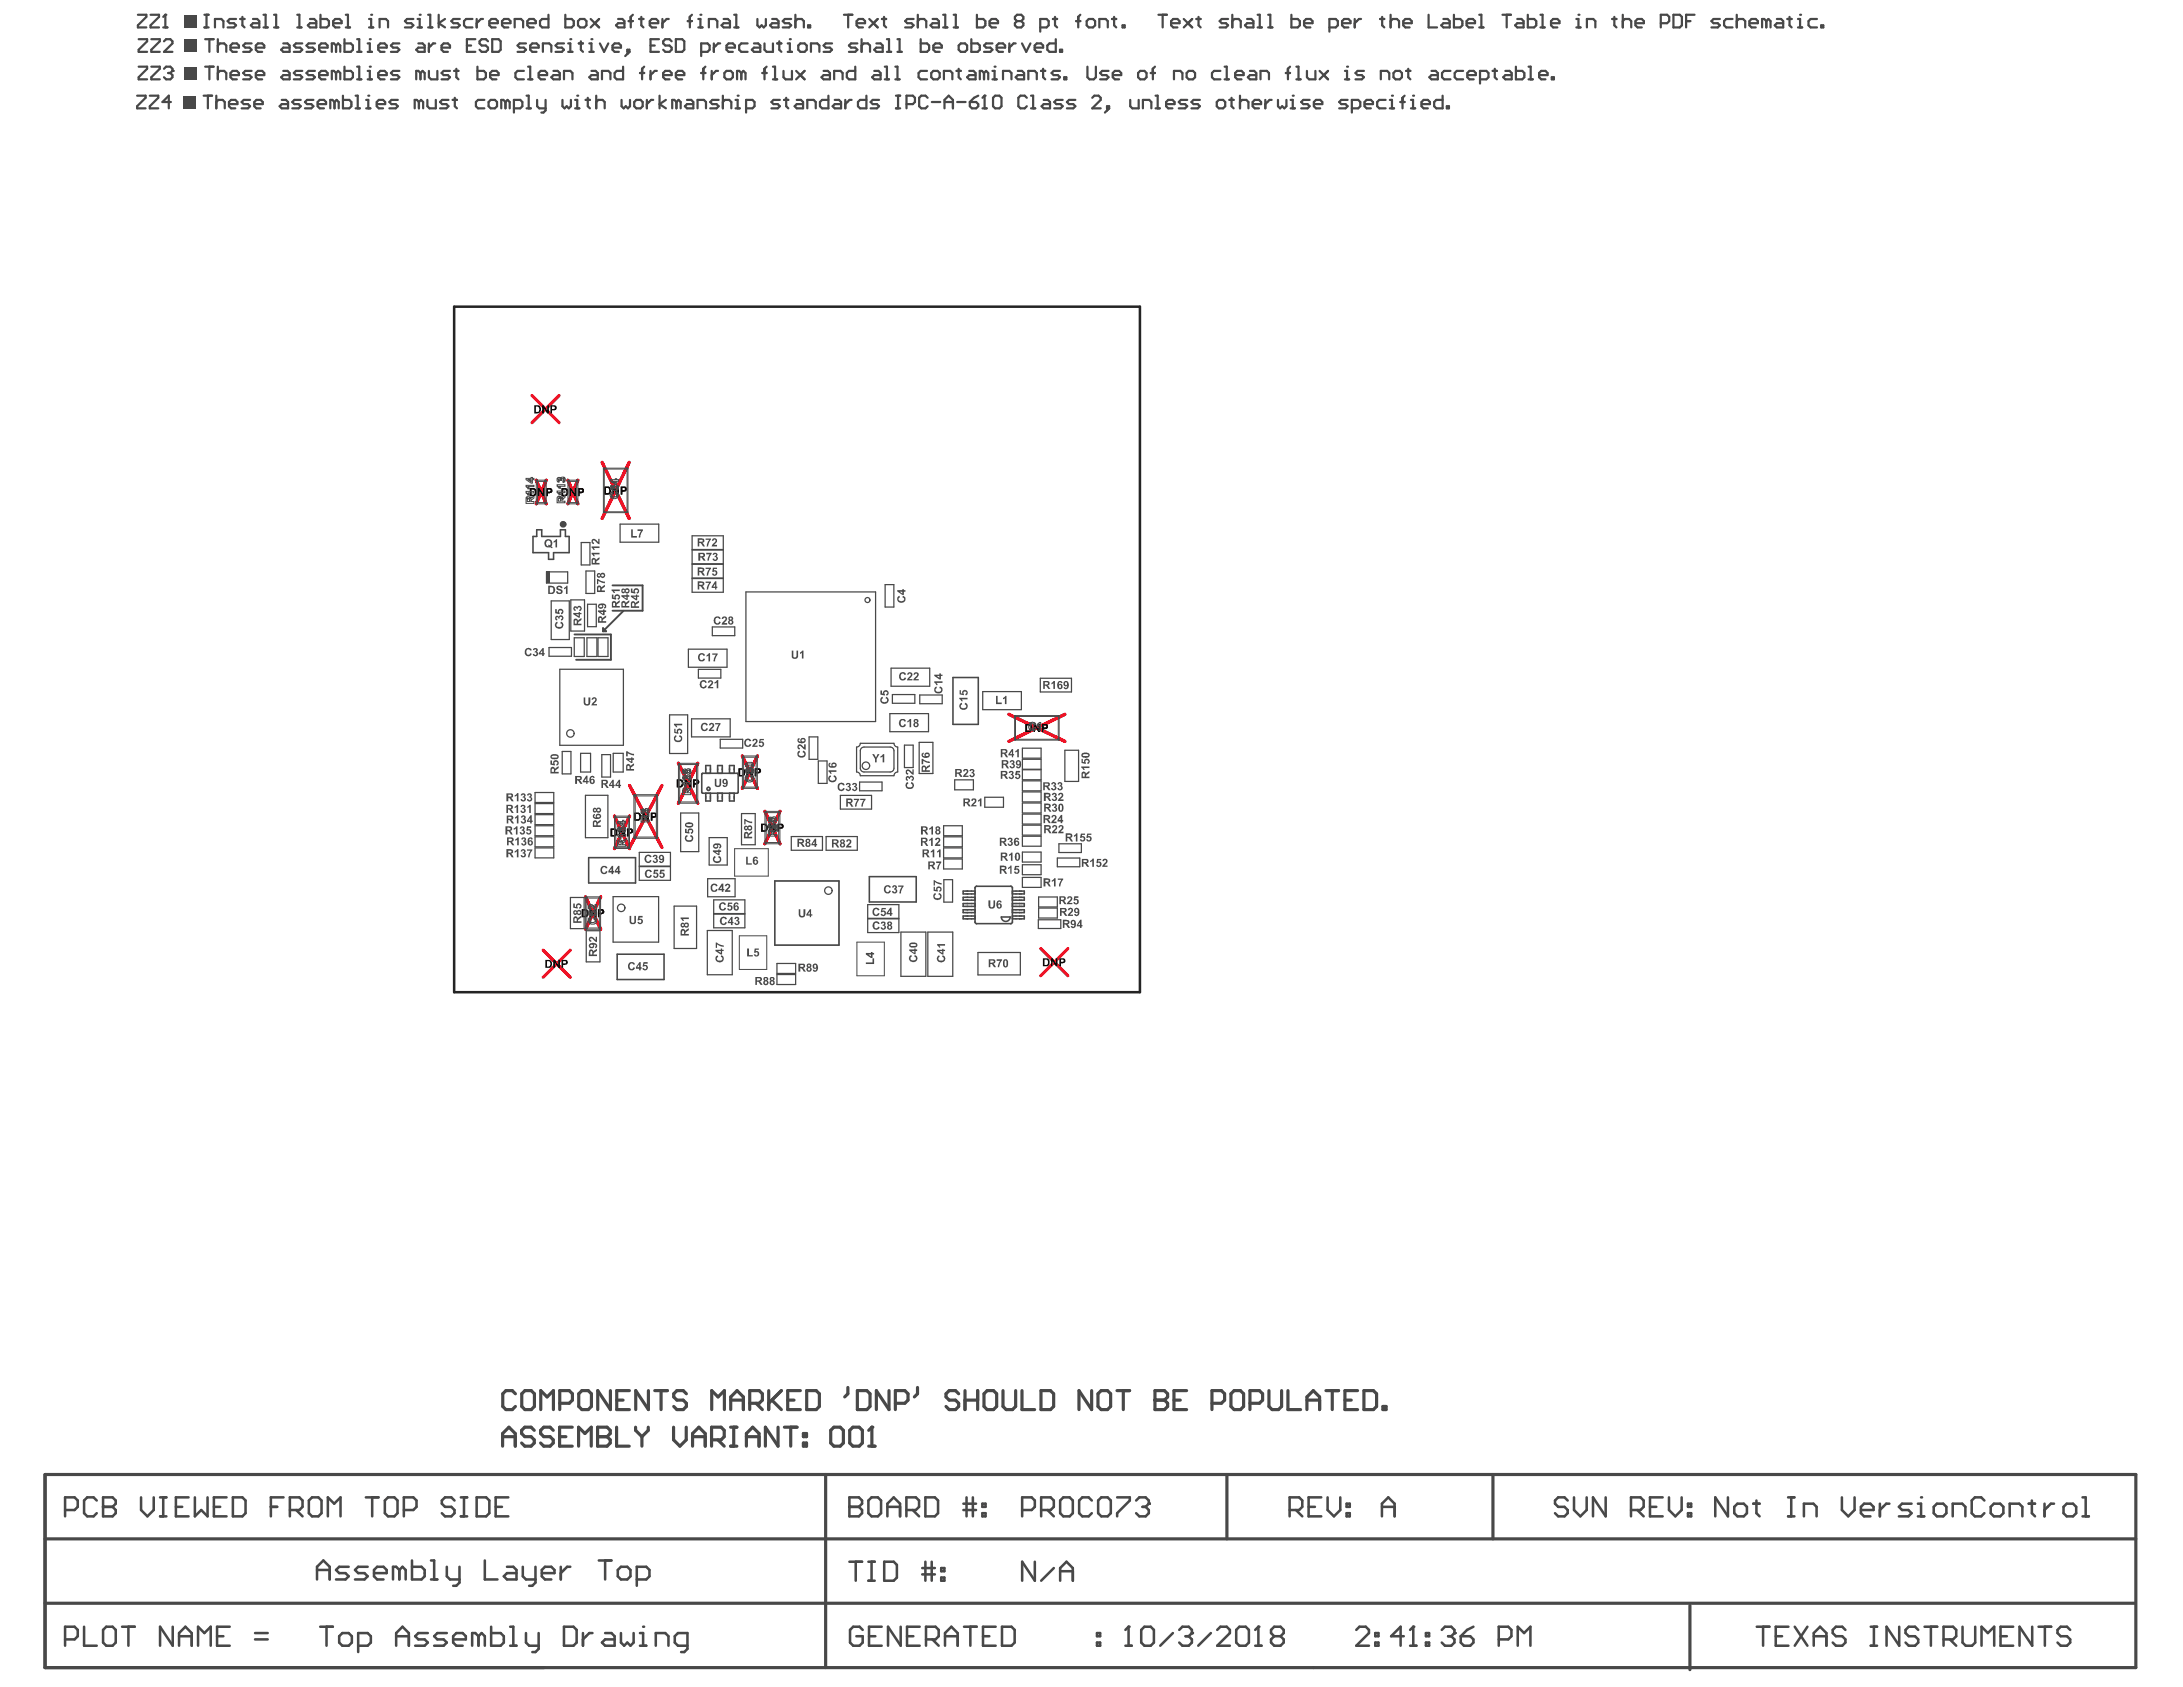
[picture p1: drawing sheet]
<svg xmlns="http://www.w3.org/2000/svg" width="279mm" height="216mm" viewBox="0 0 279 216" stroke-linecap="round" stroke-linejoin="round" font-family="sans-serif">
<g fill="none" stroke="#ee0e22" stroke-width=".41">
<path d="M68.1 50.6l3.5 3.5M71.6 50.6l-3.5 3.5M77.1 59.2l3.4 7.2M80.5 59.2l-3.4 7.2M68.6 61.5l1.3 3M69.9 61.5l-1.3 3M72.7 61.5l1.3 3M74 61.5l-1.3 3M86.8 97.7l2.5 5.1M89.3 97.7l-2.5 5.1M95 96.7l1.9 4.2M96.9 96.7l-1.9 4.2"/>
<path d="M129.1 91.4l7.2 3.5M136.3 91.4l-7.2 3.5M74.9 114.8l2 4.1M76.9 114.8l-2 4.1M78.6 104.4l2 4.2M80.6 100.5l4.1 8M80.6 104.4l-2 4.2M84.7 100.5l-4.1 8M97.9 103.8l1.9 4.2M99.8 103.8l-1.9 4.2M69.5 121.6l3.5 3.5M73 121.6l-3.5 3.5"/>
<path d="M133.2 121.4l3.5 3.5M136.7 121.4l-3.5 3.5"/>
</g>
<g fill="#000">
<path d="M69.4 51.9h.2l.4 .7v-.7h.2v1h-.2l-.4-.7v.7h-.2zM68.9 62.5h.2l.4 .7v-.7h.2v1h-.2l-.5-.7v.7h-.1zM72.9 62.5h.2l.4 .7v-.7h.2v1h-.2l-.4-.7v.7h-.2zM78.4 62.3h.2l.4 .7v-.7h.2v1h-.2l-.4-.7v.7h-.2zM95.5 98.3h.2l.5 .7v-.7h.2v1h-.2l-.5-.6v.6h-.2zM132.3 92.7h.2l.4 .7v-.7h.2v1h-.2l-.4-.7v.7h-.2zM75.5 116.4h.2l.4 .7v-.7h.2v1h-.2l-.4-.7v.7h-.2zM79.2 106h.2l.4 .7v-.7h.2v1h-.2l-.4-.6v.6h-.2zM82.2 104h.2l.5 .7v-.7h.2v1h-.2l-.5-.7v.7h-.2zM87.6 99.8h.2l.5 .6v-.6h.2v1h-.2l-.5-.7v.7h-.2zM98.5 105.4h.2l.4 .7v-.7h.2v1h-.2l-.5-.6v.6h-.1zM70.8 122.8h.2l.5 .7v-.7h.2v1.1h-.2l-.5-.7v.7h-.2z"/>
<path d="M134.5 122.6h.2l.4 .7v-.7h.2v1.1h-.2l-.4-.7v.7h-.2z"/>
<path d="M68.4 51.9h.3a.53 .53 0 0 1 .5 .5 .53 .53 0 0 1-.5 .5h-.3zM68.6 52v.7h.2a.36 .36 0 0 0 .2-.4 .36 .36 0 0 0-.4-.3z"/>
<path d="M70.4 51.9h.4a.34 .34 0 0 1 .5 .3 .34 .34 0 0 1-.5 .3h-.1v.4h-.3zM70.7 52v.4h.1a.18 .18 0 0 0 .2-.2 .18 .18 0 0 0-.2-.2z"/>
<path d="M67.8 62.5h.4a.51 .51 0 0 1 .5 .5 .51 .51 0 0 1-.5 .5h-.4zM68 62.6v.7h.2a.35 .35 0 0 0 .3-.4 .35 .35 0 0 0-.5-.3z"/>
<path d="M67.8 62.5h.4a.51 .51 0 0 1 .5 .5 .51 .51 0 0 1-.5 .5h-.4zM68 62.6v.7h.2a.35 .35 0 0 0 .3-.4 .35 .35 0 0 0-.5-.3z"/>
<path d="M69.9 62.5h.3a.34 .34 0 0 1 .5 .3 .34 .34 0 0 1-.5 .3h-.1v.4h-.2zM70.1 62.6v.3h.1a.18 .18 0 0 0 .3-.2 .17 .17 0 0 0-.3-.1z"/>
<path d="M69.9 62.5h.3a.34 .34 0 0 1 .5 .3 .34 .34 0 0 1-.5 .3h-.1v.4h-.2zM70.1 62.6v.3h.1a.18 .18 0 0 0 .3-.2 .17 .17 0 0 0-.3-.1z"/>
<path d="M71.9 62.5h.3a.51 .51 0 0 1 .5 .5 .51 .51 0 0 1-.4 .5h-.4zM72.1 62.6v.7h.1a.35 .35 0 0 0 .3-.4 .35 .35 0 0 0-.4-.3z"/>
<path d="M71.9 62.5h.3a.51 .51 0 0 1 .5 .5 .51 .51 0 0 1-.4 .5h-.4zM72.1 62.6v.7h.1a.35 .35 0 0 0 .3-.4 .35 .35 0 0 0-.4-.3z"/>
<path d="M74 62.5h.3a.34 .34 0 0 1 .4 .3 .34 .34 0 0 1-.4 .3h-.1v.4h-.2zM74.2 62.6v.3h.1a.17 .17 0 0 0 .2-.2 .17 .17 0 0 0-.2-.1z"/>
<path d="M74 62.5h.3a.34 .34 0 0 1 .4 .3 .34 .34 0 0 1-.4 .3h-.1v.4h-.2zM74.2 62.6v.3h.1a.17 .17 0 0 0 .2-.2 .17 .17 0 0 0-.2-.1z"/>
<path d="M77.3 62.3h.4a.51 .51 0 0 1 .5 .5 .51 .51 0 0 1-.5 .5h-.4zM77.5 62.4v.7h.2a.35 .35 0 0 0 .3-.4 .35 .35 0 0 0-.5-.3z"/>
<path d="M77.3 62.3h.4a.51 .51 0 0 1 .5 .5 .51 .51 0 0 1-.5 .5h-.4zM77.5 62.4v.7h.2a.35 .35 0 0 0 .3-.4 .35 .35 0 0 0-.5-.3z"/>
<path d="M79.4 62.3h.4a.34 .34 0 0 1 .4 .3 .34 .34 0 0 1-.4 .3h-.1v.4h-.3zM79.7 62.4v.3h.1a.17 .17 0 0 0 .2-.2 .17 .17 0 0 0-.3-.1z"/>
<path d="M79.4 62.3h.4a.34 .34 0 0 1 .4 .3 .34 .34 0 0 1-.4 .3h-.1v.4h-.3zM79.7 62.4v.3h.1a.17 .17 0 0 0 .2-.2 .17 .17 0 0 0-.3-.1z"/>
<path d="M86.6 99.8h.4a.51 .51 0 0 1 .5 .5 .51 .51 0 0 1-.5 .5h-.4zM86.8 99.9v.7h.2a.35 .35 0 0 0 .3-.4 .35 .35 0 0 0-.5-.3z"/>
<path d="M86.6 99.8h.4a.51 .51 0 0 1 .5 .5 .51 .51 0 0 1-.5 .5h-.4zM86.8 99.9v.7h.2a.35 .35 0 0 0 .3-.4 .35 .35 0 0 0-.5-.3z"/>
<path d="M94.5 98.3h.4a.51 .51 0 0 1 .5 .6 .51 .51 0 0 1-.5 .4h-.4zM94.7 98.5v.7h.2a.35 .35 0 0 0 .3-.4 .35 .35 0 0 0-.5-.3z"/>
<path d="M94.5 98.3h.4a.51 .51 0 0 1 .5 .6 .51 .51 0 0 1-.5 .4h-.4zM94.7 98.5v.7h.2a.35 .35 0 0 0 .3-.4 .35 .35 0 0 0-.5-.3z"/>
<path d="M96.6 98.3h.4a.34 .34 0 0 1 .4 .4 .34 .34 0 0 1-.4 .3h-.2v.3h-.2zM96.8 98.5v.3h.1a.18 .18 0 0 0 .3 0 .18 .18 0 0 0 0-.3 .18 .18 0 0 0-.3 0z"/>
<path d="M96.6 98.3h.4a.34 .34 0 0 1 .4 .4 .34 .34 0 0 1-.4 .3h-.2v.3h-.2zM96.8 98.5v.3h.1a.18 .18 0 0 0 .3 0 .18 .18 0 0 0 0-.3 .18 .18 0 0 0-.3 0z"/>
<path d="M131.3 92.7h.3a.51 .51 0 0 1 .5 .5 .51 .51 0 0 1-.4 .5h-.4zM131.5 92.8v.7h.1a.35 .35 0 0 0 .3-.4 .35 .35 0 0 0-.4-.3z"/>
<path d="M131.3 92.7h.3a.51 .51 0 0 1 .5 .5 .51 .51 0 0 1-.4 .5h-.4zM131.5 92.8v.7h.1a.35 .35 0 0 0 .3-.4 .35 .35 0 0 0-.4-.3z"/>
<path d="M133.4 92.7h.3a.34 .34 0 0 1 .4 .3 .34 .34 0 0 1-.4 .3h-.1v.4h-.2zM133.6 92.8v.3h.1a.17 .17 0 0 0 .2-.2 .17 .17 0 0 0-.3-.1z"/>
<path d="M133.4 92.7h.3a.34 .34 0 0 1 .4 .3 .34 .34 0 0 1-.4 .3h-.1v.4h-.2zM133.6 92.8v.3h.1a.17 .17 0 0 0 .2-.2 .17 .17 0 0 0-.3-.1z"/>
<path d="M74.5 116.4h.4a.51 .51 0 0 1 .4 .5 .51 .51 0 0 1-.5 .5h-.3zM74.7 116.5v.7h.1a.35 .35 0 0 0 .3-.4 .35 .35 0 0 0-.4-.3z"/>
<path d="M74.5 116.4h.4a.51 .51 0 0 1 .4 .5 .51 .51 0 0 1-.5 .5h-.3zM74.7 116.5v.7h.1a.35 .35 0 0 0 .3-.4 .35 .35 0 0 0-.4-.3z"/>
<path d="M76.5 116.4h.4a.34 .34 0 0 1 .4 .3 .34 .34 0 0 1-.4 .3h-.2v.4h-.2zM76.7 116.5v.3h.2a.18 .18 0 0 0 .2 0 .18 .18 0 0 0 0-.3 .18 .18 0 0 0-.2 0z"/>
<path d="M76.5 116.4h.4a.34 .34 0 0 1 .4 .3 .34 .34 0 0 1-.4 .3h-.2v.4h-.2zM76.7 116.5v.3h.2a.18 .18 0 0 0 .2 0 .18 .18 0 0 0 0-.3 .18 .18 0 0 0-.2 0z"/>
<path d="M78.2 106h.3a.51 .51 0 0 1 .5 .5 .51 .51 0 0 1-.4 .5h-.4zM78.4 106.2v.7h.1a.35 .35 0 0 0 .3-.4 .35 .35 0 0 0-.4-.3z"/>
<path d="M78.2 106h.3a.51 .51 0 0 1 .5 .5 .51 .51 0 0 1-.4 .5h-.4zM78.4 106.2v.7h.1a.35 .35 0 0 0 .3-.4 .35 .35 0 0 0-.4-.3z"/>
<path d="M80.3 106h.3a.34 .34 0 0 1 .4 .4 .34 .34 0 0 1-.4 .3h-.1v.3h-.2zM80.5 106.2v.3h.1a.17 .17 0 0 0 .2-.2 .17 .17 0 0 0-.3-.1z"/>
<path d="M80.3 106h.3a.34 .34 0 0 1 .4 .4 .34 .34 0 0 1-.4 .3h-.1v.3h-.2zM80.5 106.2v.3h.1a.17 .17 0 0 0 .2-.2 .17 .17 0 0 0-.3-.1z"/>
<path d="M81.2 104h.4a.51 .51 0 0 1 .5 .5 .51 .51 0 0 1-.5 .5h-.4zM81.4 104.2v.7h.2a.35 .35 0 0 0 .2-.5 .35 .35 0 0 0-.4-.2z"/>
<path d="M81.2 104h.4a.51 .51 0 0 1 .5 .5 .51 .51 0 0 1-.5 .5h-.4zM81.4 104.2v.7h.2a.35 .35 0 0 0 .2-.5 .35 .35 0 0 0-.4-.2z"/>
<path d="M83.3 104h.3a.34 .34 0 0 1 .5 .3 .34 .34 0 0 1-.5 .4h-.1v.3h-.2zM83.5 104.2v.3h.1a.18 .18 0 0 0 .3-.2 .17 .17 0 0 0-.3-.1z"/>
<path d="M83.3 104h.3a.34 .34 0 0 1 .5 .3 .34 .34 0 0 1-.5 .4h-.1v.3h-.2zM83.5 104.2v.3h.1a.18 .18 0 0 0 .3-.2 .17 .17 0 0 0-.3-.1z"/>
<path d="M88.7 99.8h.4a.34 .34 0 0 1 .4 .3 .34 .34 0 0 1-.4 .3h-.2v.4h-.2zM88.9 99.9v.3h.1a.18 .18 0 0 0 .3 0 .18 .18 0 0 0 0-.3 .18 .18 0 0 0-.3 0z"/>
<path d="M88.7 99.8h.4a.34 .34 0 0 1 .4 .3 .34 .34 0 0 1-.4 .3h-.2v.4h-.2zM88.9 99.9v.3h.1a.18 .18 0 0 0 .3 0 .18 .18 0 0 0 0-.3 .18 .18 0 0 0-.3 0z"/>
<path d="M97.4 105.4h.4a.51 .51 0 0 1 .5 .5 .51 .51 0 0 1-.5 .5h-.4zM97.6 105.6v.7h.2a.35 .35 0 0 0 .2-.5 .35 .35 0 0 0-.4-.2z"/>
<path d="M97.4 105.4h.4a.51 .51 0 0 1 .5 .5 .51 .51 0 0 1-.5 .5h-.4zM97.6 105.6v.7h.2a.35 .35 0 0 0 .2-.5 .35 .35 0 0 0-.4-.2z"/>
<path d="M99.5 105.4h.3a.34 .34 0 0 1 .5 .4 .34 .34 0 0 1-.5 .3h-.1v.3h-.2zM99.7 105.6v.3h.1a.18 .18 0 0 0 .3-.2 .17 .17 0 0 0-.3-.1z"/>
<path d="M99.5 105.4h.3a.34 .34 0 0 1 .5 .4 .34 .34 0 0 1-.5 .3h-.1v.3h-.2zM99.7 105.6v.3h.1a.18 .18 0 0 0 .3-.2 .17 .17 0 0 0-.3-.1z"/>
<path d="M69.8 122.8h.4a.51 .51 0 0 1 .5 .6 .51 .51 0 0 1-.5 .5h-.4zM70 123v.7h.2a.35 .35 0 0 0 .2-.4 .35 .35 0 0 0-.4-.3z"/>
<path d="M71.9 122.8h.3a.34 .34 0 0 1 .5 .4 .34 .34 0 0 1-.5 .3h-.1v.4h-.2zM72.1 123v.3h.1a.18 .18 0 0 0 .2 0 .18 .18 0 0 0 0-.3 .18 .18 0 0 0-.2 0z"/>
<path d="M133.5 122.6h.3a.51 .51 0 0 1 .5 .5 .51 .51 0 0 1-.4 .6h-.4zM133.7 122.8v.7h.1a.35 .35 0 0 0 .3-.4 .35 .35 0 0 0-.4-.3z"/>
<path d="M135.6 122.6h.3a.34 .34 0 0 1 .5 .4 .34 .34 0 0 1-.5 .3h-.1v.4h-.2zM135.8 122.8v.3h.1a.18 .18 0 0 0 .3-.2 .17 .17 0 0 0-.3-.1z"/>
</g>
<path d="M58.1 39.3h87.8v87.7h-87.8z" fill="none" stroke="#242424" stroke-width=".32"/>
<g fill="none" stroke="#484848" stroke-width=".16">
<path d="M69.9 73.2h2.8v1.4h-2.8zM70.5 76.9h2.4v4.9h-2.4zM73.1 76.8h1.7v4h-1.7zM74.4 69.4h1.1v2.9h-1.1zM75 73.1h1.1v2.8h-1.1zM75.2 77.3h1.1v2.9h-1.1zM79.4 67.1h4.9v2.3h-4.9zM88.6 68.6h4v1.7h-4zM88.6 70.4h4v1.7h-4zM88.6 72.2h4v1.8h-4zM88.6 74h4v1.8h-4zM95.5 75.8h16.6v16.5h-16.6z"/>
<path d="M113.3 74.8h1.1v2.9h-1.1zM70.3 82.9h2.8v1.1h-2.8zM71.6 85.7h8.2v9.7h-8.2zM72 96.2h1.1v2.8h-1.1zM73.5 81.6h1.3v2.4h-1.3zM74.3 96.4h1.3v2.4h-1.3zM75.1 81.6h1.3v2.4h-1.3zM76.5 81.6h1.3v2.4h-1.3zM77 96.6h1.1v2.8h-1.1zM78.5 96.4h1.3v2.4h-1.3zM85.7 91.5h2.3v4.9h-2.3zM88.1 83.1h5v2.3h-5z"/>
<path d="M88.5 92h5v2.3h-5zM89.4 85.7h2.9v1.1h-2.9zM91.2 80.2h2.8v1.2h-2.8zM92.2 94.6h2.9v1.1h-2.9zM103.6 94.3h1.1v2.9h-1.1zM104.7 97.4h1.2v2.9h-1.2zM109.6 95.6v3.2M110.1 96.1v2.2M110.1 99.3h4.3M110.1 95.1h4.3M110.6 98.8h3.3M110.6 95.6h3.3"/>
<path d="M113.9 91.3h4.9v2.3h-4.9zM114 85.5h5v2.3h-5zM114.2 88.9h2.9v1.1h-2.9zM114.4 96.1v2.2M114.9 95.6v3.2M115.8 95.4h1.1v2.8h-1.1zM117.6 95h1.8v4h-1.8zM117.7 88.9h2.9v1.2h-2.9zM122.2 99.8h2.4v1.3h-2.4zM125.8 88.5h4.9v2.3h-4.9zM130.9 97.2h2.3v1.2h-2.3zM130.9 95.8h2.3v1.2h-2.3z"/>
<path d="M130.9 98.5h2.3v1.3h-2.3zM130.9 99.9h2.3v1.3h-2.3zM133.1 86.8h4v1.8h-4zM136.3 96h1.7v4h-1.7zM68.5 101.4h2.4v1.3h-2.4zM68.5 102.8h2.4v1.3h-2.4zM68.5 104.3h2.4v1.2h-2.4zM68.5 105.7h2.4v1.3h-2.4zM68.5 107.1h2.4v1.3h-2.4zM68.5 108.5h2.4v1.3h-2.4zM73 114.9h1.8v3.9h-1.8zM74.9 101.8h2.9v5.4h-2.9z"/>
<path d="M75 119.1h1.8v4h-1.8zM78.5 114.8h5.8v5.8h-5.8zM81.8 109.1h4v1.7h-4zM81.8 110.9h4v1.8h-4zM86.3 116h2.9v5.4h-2.9zM87.1 104h2.3v5h-2.3zM90.5 119.1h3.2v5.6h-3.2zM90.6 112.5h3.5v2.3h-3.5zM90.8 107.2h2.3v3.5h-2.3zM91.3 115.2h4v1.7h-4zM91.3 117h4v1.7h-4zM94.9 104.1h1.8v4h-1.8z"/>
<path d="M99.2 112.7h8.2v8.3h-8.2zM101.3 107.1h4v1.7h-4zM105.7 107.1h4v1.7h-4zM107.6 101.8h3.9v1.7h-3.9zM110 100.1h2.9v1.1h-2.9zM111.1 115.8h3.9v1.7h-3.9zM111.1 117.6h3.9v1.7h-3.9zM115.3 119.3h3.2v5.6h-3.2zM118.8 119.3h3.1v5.6h-3.1zM120.8 105.7h2.4v1.3h-2.4zM120.8 107.1h2.4v1.3h-2.4zM120.8 108.5h2.4v1.3h-2.4z"/>
<path d="M120.8 109.9h2.4v1.3h-2.4zM120.8 112.6h1.1v2.9h-1.1zM126 102h2.4v1.3h-2.4zM130.9 102.8h2.3v1.2h-2.3zM130.9 101.4h2.3v1.2h-2.3zM130.9 104.2h2.3v1.3h-2.3zM130.9 105.6h2.3v1.3h-2.3zM130.9 107h2.3v1.3h-2.3zM130.9 109h2.3v1.3h-2.3zM130.9 110.7h2.3v1.2h-2.3zM130.9 112.3h2.3v1.3h-2.3zM132.9 117.7h2.9v1.1h-2.9z"/>
<path d="M132.9 116.2h2.4v1.3h-2.4zM132.9 114.8h2.4v1.3h-2.4zM135.3 109.8h2.9v1.1h-2.9zM135.5 108h2.9v1.1h-2.9zM99.4 123.3h2.4v1.3h-2.4zM99.4 124.7h2.4v1.3h-2.4zM125.2 121.9h5.4v2.9h-5.4z"/>
</g>
<g fill="none" stroke="#484848" stroke-width=".2">
<path d="M68.7 67.8h.6v.9h2.4v-.9h.7v.9h.4v2h-2v.9h-.6v-.9h-2v-2h.5zM89.8 99.1v2.3M89.9 99h4.5M90.3 99v-1h.6v1M91.8 99v-1h.6v1M93.4 99v-1h.6v1M94.5 99.1v2.3M122 86.7h3.2v6h-3.2zM75.3 109.8h6v3.2h-6zM89.9 101.5h4.5M90.3 101.5v1h.6v-1M91.8 101.5v1h.6v-1"/>
<path d="M93.4 101.5v1h.6v-1M111.3 112.2h6v3.2h-6zM124.8 117.2h-1.5v.4h1.5M124.8 114h-1.5v.4h1.5M124.8 114.8h-1.5v.4h1.5M124.8 115.6h-1.5v.4h1.5M124.8 116.4h-1.5v.4h1.5M124.8 113.6v4.4M125 118.2h4.4M125 113.4h4.4M128.2 117.4h1.1M129.6 117.2h1.5v.4h-1.5"/>
<path d="M129.6 116.4h1.5v.4h-1.5M129.6 115.6h1.5v.4h-1.5M129.6 114.8h1.5v.4h-1.5M129.6 114h1.5v.4h-1.5M129.6 113.6v4.4M79 122.1h6v3.3h-6z"/>
</g>
<g fill="none" stroke="#484848" stroke-width=".13">
<path d="M77.2 59.9l.1 .1v5.6zM77.2 59.9l3.2 .1h-3.1zM80.3 59.9l.1 .1-.1 5.6zM68.7 61.5h1.1h.1l-.1 .1h-1.1zM68.7 61.5h.1v2.9l-.1 .1-.1-.1zM68.7 64.3h1.1l.1 .1-.1 .1h-1.1zM69.8 61.5h.1v2.9l-.1 .1v-.1zM72.7 61.5h.1v2.9v.1l-.1-.1zM72.7 61.5h1.2h.1l-.1 .1h-1.1zM72.7 64.3h1.2l.1 .1-.1 .1h-1.1zM73.8 61.5h.2v2.9l-.1 .1-.1-.1zM77.2 65.5l3.2 .1h-3.1z"/>
<path d="M86.9 97.7h2.3l.1 .1h-.1h-2.3zM86.9 97.7l.1 .1v4.9l-.1 .1-.1-.1zM89.2 97.7l.1 .1v4.9l-.1 .1-.1-.1zM95 96.8h.2v4l-.1 .1-.1-.1zM95 96.8l1.9-.1v.1v.1h-1.8zM96.8 96.8h.1v4v.1l-.1-.1zM129.9 91.6h.1l-.1 3.1zM129.9 94.6l5.7 .1h-5.7zM129.9 91.6h5.7l-5.7 .1zM135.5 91.6h.1l-.1 3.1zM75 118.8h1.8h.1l-.1 .1h-1.8zM75 114.8h1.8l.1 .1h-.1h-1.8z"/>
<path d="M75 114.8l.1 .1v3.9l-.1 .1v-.1zM76.7 114.8l.2 .1v3.9l-.1 .1-.1-.1zM78.7 104.5h.1v4l-.1 .1v-.1zM78.7 108.5l1.8-.1 .1 .1-.1 .1h-1.8zM78.7 104.5l1.8-.1 .1 .1-.1 .1h-1.8zM80.4 104.5h.2v4l-.1 .1-.1-.1zM81.2 101.7l.1 .1v5.4l-.1 .1-.1-.1zM81.2 107.1h2.9l.1 .1-.1 .1h-2.9zM81.2 101.7h2.9l.1 .1-.1 .1h-2.9zM84 101.7l.2 .1v5.4l-.1 .1-.1-.1zM86.9 102.7l2.3-.1 .1 .1-.1 .1h-2.3zM94 108.6h4.3v3.5h-4.3z"/>
<path d="M94.6 119.8h3.5v4.3h-3.5zM95 100.8l1.9-.1v.1v.1h-1.8zM97.9 103.9h.2v4l-.1 .1-.1-.1zM97.9 107.8h1.8l.1 .1-.1 .1h-1.7zM97.9 103.9l1.8-.1 .1 .1-.1 .1h-1.7zM99.7 103.9h.1v4l-.1 .1v-.1zM109.7 120.6h3.5v4.3h-3.5z"/>
</g>
<path d="M78.4 74.9h3.8v3.3h-3.8M79.8 78.2l-2.6 2.6M73.5 81.2h4.7v3.2h-4.5M77.2 80.4l.4 .4h-.4z" fill="none" stroke="#484848" stroke-width=".24"/>
<path d="M5.8 188.7v24.7h267.6v-24.7h-267.6v24.7M5.8 196.9h267.6M105.7 188.7v24.7M157 188.7v8.2M191.1 188.7v8.2M5.8 205.2h267.5M216.3 205.5v8.2" fill="none" stroke="#484848" stroke-width=".41"/>
<g fill="#484848">
<path d="M23.4 12.2h1.7v1.7h-1.7z" fill-rule="evenodd"/>
<path d="M23.5 1.9h1.6v1.6h-1.6z" fill-rule="evenodd"/>
<path d="M69.9 73.2h.4v1.4h-.4z" fill-rule="evenodd"/>
<path d="M23.6 8.5h1.6v1.7h-1.6z" fill-rule="evenodd"/>
<path d="M23.6 5h1.6v1.6h-1.6z" fill-rule="evenodd"/>
</g>
<g fill="none" stroke="#484848" stroke-width=".32">
<path d="M221.2 191.6v2.5l-1.7-2.5v2.5M222 192.8l.4-.4h.8l.4 .4v.9l-.4 .4h-.8l-.4-.4zM224.4 192.4h.8M224.8 192v1.7l.4 .4M228.9 194.1h.8M228.9 191.6h.8M229.3 191.6v2.5M230.9 194.1v-1.7h1.2l.4 .4v1.3M235.7 191.6v1.7l.9 .8 .8-.8v-1.7M238.2 193.3h1.6v-.5l-.4-.4h-.8l-.4 .4v.9l.4 .4h.8M240.6 192.4v1.7M241.8 192.4h-.4l-.8 .9"/>
<path d="M244.7 192.4h-1.3l-.4 .4 .4 .5h.9l.4 .4-.4 .4h-1.3M245.5 194.1h.8M245.5 192.4h.4v1.7"/>
</g>
<circle cx="245.9" cy="191.6" r=".16" fill="#484848"/>
<path d="M247.9 192.4h.8l.4 .4v.9l-.4 .4h-.8l-.4-.4v-.9zM249.9 194.1v-1.7h1.2l.4 .4v1.3M254 192l-.4-.4h-.8l-.4 .4v1.7l.4 .4h.8l.4-.4M254.8 192.8l.4-.4h.8l.4 .4v.9l-.4 .4h-.8l-.4-.4zM257.2 194.1v-1.7h1.2l.4 .4v1.3M259.7 192.4h.8M260.1 192v1.7l.4 .4M261.7 192.4v1.7M262.9 192.4h-.4l-.8 .9M264.1 192.8l.4-.4h.8l.4 .4v.9l-.4 .4h-.8l-.4-.4zM266.5 194.1h.9M266.5 191.6h.4v2.5" fill="none" stroke="#484848" stroke-width=".32"/>
<g fill="#484848">
<path d="M71.1 79.7l.2-.1 .1 .2a.24 .24 0 0 0-.2 .3 .24 .24 0 0 0 .3 .1h.1a.23 .23 0 0 0 .3-.1 .23 .23 0 0 0-.2-.3l.1-.2a.48 .48 0 0 1 .2 .7 .48 .48 0 0 1-.7 .1 .5 .5 0 0 1-.2-.7z"/>
<path d="M71.1 78.9l.3-.1 .1 .1a.33 .33 0 0 1 .6 0 .33 .33 0 0 1-.3 .5v-.1a.17 .17 0 0 0 .2-.2 .17 .17 0 0 0-.2-.2 .17 .17 0 0 0-.2 .2v.1h-.1a.12 .12 0 0 0-.1-.2 .12 .12 0 0 0-.1 .1 .12 .12 0 0 0 0 .1v.2l-.2-.1z"/>
<path d="M71.1 78h.2v.3l.1 .1a.35 .35 0 0 1 .3-.5 .35 .35 0 0 1 .4 .3 .35 .35 0 0 1-.3 .4v-.2a.17 .17 0 0 0 .1-.3 .17 .17 0 0 0-.3 .1v.4l-.5-.1z"/>
<path d="M75.5 119.9a.51 .51 0 0 1 .7 .4v-.4h.2v.7l-.4-.3a.31 .31 0 0 0-.4-.2l.1 .4a.36 .36 0 0 1-.2-.6z"/>
<path d="M75.7 70.7h1v.2h-.7l.1 .3h-.1l-.3-.3z"/>
<path d="M75.7 69.9h1v.2h-.7l.1 .3h-.1l-.3-.3z"/>
<path d="M75.8 69a.62 .62 0 0 1 .7 .3l.1-.3h.1v.7l-.2-.1-.1-.2a.34 .34 0 0 0-.5-.2 .13 .13 0 0 0 0 .2 .13 .13 0 0 0 .1 0v.3a.39 .39 0 0 1-.2-.7z"/>
<path d="M87.1 117.4h1.1v.2h-.8l.2 .3h-.2l-.3-.3z"/>
<path d="M87.7 107l.3-.2v.2a.28 .28 0 0 0-.1 .4 .28 .28 0 0 0 .4 .1 .24 .24 0 0 0 .3-.2 .24 .24 0 0 0-.3-.3l.1-.2a.5 .5 0 0 1 .2 .8 .5 .5 0 0 1-.8-.1 .39 .39 0 0 1-.1-.5z"/>
<path d="M87.7 106.1h.2v.3l.1 .1a.36 .36 0 0 1 .3-.5 .36 .36 0 0 1 .4 .3 .36 .36 0 0 1-.3 .4v-.2a.17 .17 0 0 0 .2-.2 .17 .17 0 0 0-.3-.1l-.1 .1v.4l-.5-.1z"/>
<path d="M91.6 122.4l.3-.1v.2a.26 .26 0 0 0-.1 .4 .26 .26 0 0 0 .4 0 .25 .25 0 0 0 .3-.2 .25 .25 0 0 0-.2-.3v-.2a.5 .5 0 0 1 .2 .8 .5 .5 0 0 1-.8 0l-.1-.2z"/>
<path d="M91.6 120.6l.5 .3 .5 .1v.2l-.4-.1-.4-.2v.4h-.2z"/>
<path d="M91.3 109.7l.2-.1 .1 .2a.28 .28 0 0 0-.1 .4 .28 .28 0 0 0 .4 0 .22 .22 0 0 0 .2-.2 .22 .22 0 0 0-.2-.2l.1-.2 .2 .1a.52 .52 0 0 1-.1 .7 .52 .52 0 0 1-.7-.1 .5 .5 0 0 1-.1-.6z"/>
<path d="M75.5 121.6a.3 .3 0 0 1 .3-.1 .3 .3 0 0 1 .2 .3v-.2l.4-.2v.3l-.4 .3v.2h.4v.2h-1v-.5zM75.6 121.8v.4h.2v-.3a.13 .13 0 0 0-.1-.2 .13 .13 0 0 0-.1 .1z"/>
<path d="M75.5 120.8l.4-.1a.43 .43 0 0 1 .4 .1 .43 .43 0 0 1 .1 .5h-.2v-.2l.1-.1-.3-.1a.32 .32 0 0 1-.3 .5 .32 .32 0 0 1-.3-.5zM75.6 121.1a.17 .17 0 0 0 .3 0 .17 .17 0 0 0-.3 0z"/>
<path d="M75.8 71.5a.3 .3 0 0 1 .3-.1 .3 .3 0 0 1 .2 .3l.4-.4v.3l-.4 .2v.2h.4v.2h-1zM75.9 71.7v.3h.2v-.4z"/>
<path d="M87.1 119a.31 .31 0 0 1 .4-.1 .31 .31 0 0 1 .2 .3l.5-.4v.2l-.5 .4v.1h.5v.2h-1.1zM87.3 119.1v.4h.3v-.3z"/>
<path d="M87.1 118.2a.25 .25 0 0 1 .3-.1 .25 .25 0 0 1 .2 .1 .32 .32 0 0 1 .5-.1 .32 .32 0 0 1 0 .5 .31 .31 0 0 1-.5 0 .29 .29 0 0 1-.4 0 .29 .29 0 0 1-.1-.4zM87.3 118.4a.14 .14 0 0 0 .2 0 .14 .14 0 0 0-.2 0zM87.7 118.4a.16 .16 0 0 0 .3 0 .16 .16 0 0 0-.3 0z"/>
<path d="M87.7 105.4l.6-.2a.36 .36 0 0 1 .4 .4 .36 .36 0 0 1-.5 .3 .38 .38 0 0 1-.4-.1 .38 .38 0 0 1-.1-.4zM87.8 105.5a.52 .52 0 0 0 .7 .2l.1-.1-.1-.1z"/>
<path d="M91.6 121.6h.7v-.2h.1v.2h.2v.1h-.2v.5h-.1l-.7-.5zM91.9 121.7l.4 .3v-.3z"/>
<path d="M91.2 108.8h.7v-.1h.2v.1h.2v.2h-.2v.4h-.2l-.7-.4zM91.6 109l.3 .3v-.3z"/>
<path d="M91.3 108.1l.4-.2a.39 .39 0 0 1 .5 .2 .39 .39 0 0 1-.1 .5v-.2a.1 .1 0 0 0 .1-.1 .1 .1 0 0 0-.1-.1l-.2-.1a.33 .33 0 0 1-.2 .5 .33 .33 0 0 1-.4-.1 .33 .33 0 0 1 0-.4zM91.4 108.3a.2 .2 0 0 0 .4 0 .2 .2 0 0 0-.4 0z"/>
</g>
<g fill="none" stroke="#484848" stroke-width=".13">
<path d="M98.4 105.5l.1-.1 .4-.1a.42 .42 0 0 1 .5 .6l-.3 .1v-.2h.1v-.1l-.3-.2a.33 .33 0 0 1-.2 .5 .33 .33 0 0 1-.3-.5zM98.4 104.7l.2-.1a.35 .35 0 0 0 .5-.1 .35 .35 0 0 1 .3 .5 .35 .35 0 0 1-.6 .1 .29 .29 0 0 1-.4 0 .29 .29 0 0 1 0-.4zM98.4 106.2a.34 .34 0 0 1 .5 .2l.1-.1 .4-.2v.3l-.5 .2v.2h.5v.2h-1.1v-.6zM98.5 106.5l.1-.1 .2 .1v.3h-.3z"/>
<circle cx="98.6" cy="104.9" r=".15"/>
<circle cx="98.7" cy="105.7" r=".15"/>
<circle cx="99.1" cy="104.9" r=".17"/>
</g>
<g fill="#484848">
<path d="M110.8 123.2h.9v-.6h.2v.8h-1.1z"/>
<path d="M116.4 122.4l.3-.2v.2a.26 .26 0 0 0-.1 .4 .26 .26 0 0 0 .3 .1 .23 .23 0 0 0 .3-.2 .23 .23 0 0 0-.2-.3l.1-.2a.47 .47 0 0 1 .3 .7 .47 .47 0 0 1-.7 .2 .5 .5 0 0 1-.3-.7z"/>
<path d="M120 122.4l.2-.1 .1 .2a.26 .26 0 0 0-.1 .4 .26 .26 0 0 0 .3 0 .22 .22 0 0 0 .3-.2 .22 .22 0 0 0-.2-.2v-.3a.5 .5 0 0 1 .3 .8 .5 .5 0 0 1-.8 0 .42 .42 0 0 1-.1-.6z"/>
<path d="M119.9 120.8h1.1v.2h-.8l.1 .3h-.1l-.3-.3z"/>
<path d="M110.8 122h.7v-.2h.2v.2h.2v.2h-.2v.4h-.2l-.7-.4zM111.1 122.2l.4 .2v-.2z"/>
<path d="M116.4 121.5h.6v-.1h.2v.1h.2v.2h-.2v.4h-.2l-.6-.4zM116.7 121.7l.3 .3v-.3z"/>
<path d="M116.5 120.7l.4-.1a.34 .34 0 0 1 .5 .3 .34 .34 0 0 1-.4 .4h-.1a.35 .35 0 0 1-.5-.1 .35 .35 0 0 1 .1-.5zM116.5 120.9a.29 .29 0 0 0 .5 .2 .16 .16 0 0 0 .2-.1 .16 .16 0 0 0 0-.2 .16 .16 0 0 0-.2 0z"/>
<path d="M119.9 121.6h.7v-.2h.2v.2h.2v.1h-.2v.5h-.2l-.7-.5zM120.2 121.7l.4 .3v-.3z"/>
</g>
<path d="M71.3 62.8h1v.2h-.7l.1 .3h-.2l-.2-.3zM71.3 62h1v.2h-.7l.1 .3h-.2l-.2-.3zM71.3 63.6a.31 .31 0 0 1 .4-.1 .31 .31 0 0 1 .2 .3l.4-.4v.3l-.4 .3v.1h.4v.2h-1zM71.4 61.1h.2l.2 .2a.3 .3 0 0 1 .4-.2 .3 .3 0 0 1 .1 .4l-.2 .3-.1-.3a.16 .16 0 0 0 .2-.2 .16 .16 0 0 0-.3-.1 .16 .16 0 0 0 0 .3h-.2a.12 .12 0 0 0-.1-.2 .12 .12 0 0 0-.1 .1 .12 .12 0 0 0 .1 .1l-.1 .2a.34 .34 0 0 1-.1-.6zM71.5 63.7h.2v.4h-.2z" fill="none" stroke="#484848" stroke-width=".13"/>
<g fill="#484848">
<path d="M78.3 76.1h.2v.4h.2a.35 .35 0 0 1 .4-.4 .35 .35 0 0 1 .2 .5l-.2 .1-.1-.1a.19 .19 0 0 0 .1-.3 .19 .19 0 0 0-.3 0v.4l-.5-.1z"/>
<path d="M78.3 75.4h1v.2h-.7l.1 .3h-.1l-.3-.3z"/>
<path d="M78.3 77.1a.31 .31 0 0 1 .3-.2 .31 .31 0 0 1 .3 .3l.4-.4v.3l-.4 .2v.3h.4v.2h-1zM78.5 77.2v.4h.2v-.3a.15 .15 0 0 0 0-.2 .15 .15 0 0 0-.2 .1z"/>
</g>
<g fill="none" stroke="#484848" stroke-width=".13">
<path d="M78.1 61.4h.7v-.1h.1v.1h.3v.2h-.3v.4h-.1l-.7-.5zM78.2 62.2l.2-.1v.2a.18 .18 0 0 0-.1 .2 .18 .18 0 0 0 .3 .1 .32 .32 0 0 1 .3-.5 .32 .32 0 0 1 .2 .5l-.1 .1-.4 .1a.4 .4 0 0 1-.4-.2 .4 .4 0 0 1 0-.4zM78.2 63l.2-.1v.2a.28 .28 0 0 0 0 .4 .28 .28 0 0 0 .4 .1 .23 .23 0 0 0 .2-.3 .23 .23 0 0 0-.2-.2v-.2a.49 .49 0 0 1 .2 .7 .49 .49 0 0 1-.7 .1h-.1a.55 .55 0 0 1 0-.7zM78.4 61.6h.4v.2z"/>
<circle cx="78.8" cy="62.4" r=".17"/>
</g>
<g fill="#484848">
<path d="M80.7 75.3h.2v.4h.2a.35 .35 0 0 1 .3-.4 .35 .35 0 0 1 .4 .2 .35 .35 0 0 1-.3 .5v-.2a.16 .16 0 0 0 .1-.3 .16 .16 0 0 0-.3 0l-.1 .1 .1 .4-.6-.1z"/>
<path d="M80.8 77a.29 .29 0 0 1 .4-.1 .29 .29 0 0 1 .1 .3l.2-.2 .3-.1v.2l-.4 .3v.2h.4v.2h-1.1v-.7zM80.9 77.2v.4h.3v-.4z"/>
<path d="M80.7 76.2h.7v-.1h.2v.1h.2v.2h-.2v.4h-.2l-.7-.4zM81 76.4l.4 .2v-.2z"/>
</g>
<g fill="none" stroke="#484848" stroke-width=".13">
<path d="M87.4 99.4l.2-.2 .2 .2a.32 .32 0 0 1 .6 0 .32 .32 0 0 1-.3 .5v-.2l.2-.1a.17 .17 0 0 0-.2-.2 .17 .17 0 0 0-.1 .2h-.2a.12 .12 0 0 0-.1-.2 .12 .12 0 0 0-.1 .1 .12 .12 0 0 0 .1 .2l-.1 .2-.1-.1-.1-.2zM87.4 98.5l.3-.1 .1 .2a.33 .33 0 0 1 .5-.1 .33 .33 0 0 1 0 .5 .33 .33 0 0 1-.5-.1 .27 .27 0 0 1-.4 .1 .27 .27 0 0 1 0-.5zM82.1 104.4a.32 .32 0 0 1 .5 .2l.5-.3v.2l-.4 .3v.1h.4v.3h-1.1zM82.1 103.6l.3-.1 .1 .2a.3 .3 0 0 1 .5-.2 .3 .3 0 0 1 .1 .5l-.2 .2-.1-.2a.16 .16 0 0 0 .1-.3 .16 .16 0 0 0-.3 0 .16 .16 0 0 0 0 .2h-.2a.12 .12 0 0 0 0-.2 .12 .12 0 0 0-.2 .1 .12 .12 0 0 0 .1 .2v.2a.36 .36 0 0 1-.2-.6zM82.2 104.5l.2 .1 .1 .3h-.3zM87.4 100.2h1v.2h-.7l.1 .2h-.2l-.2-.3zM87.4 100.9a.31 .31 0 0 1 .3-.1 .31 .31 0 0 1 .3 .3l.4-.3v.2l-.4 .4v.1h.4v.2h-1zM87.6 101.1a.16 .16 0 0 1 .2 0 .16 .16 0 0 1 0 .2v.2h-.2z"/>
<circle cx="87.6" cy="98.7" r=".12"/>
<circle cx="88.1" cy="98.7" r=".15"/>
</g>
<g fill="#484848">
<path d="M119.7 88l.2-.2v.2a.29 .29 0 0 0-.1 .5 .29 .29 0 0 0 .4 0 .24 .24 0 0 0 .3-.2 .24 .24 0 0 0-.3-.3l.1-.2a.48 .48 0 0 1 .3 .7 .48 .48 0 0 1-.7 .2 .47 .47 0 0 1-.2-.7z"/>
<path d="M119.6 87.2h1v.2h-.7l.1 .3h-.2v-.2l-.2-.1z"/>
<path d="M119.5 114.4l.2-.1 .1 .2a.26 .26 0 0 0-.1 .4 .26 .26 0 0 0 .4 0 .24 .24 0 0 0 .2-.2 .24 .24 0 0 0-.2-.2l.1-.2a.47 .47 0 0 1 .2 .6 .47 .47 0 0 1-.6 .2 .49 .49 0 0 1-.3-.7z"/>
<path d="M119.5 113.5h.2v.4h.1a.35 .35 0 0 1 .3-.5 .35 .35 0 0 1 .4 .3 .35 .35 0 0 1-.3 .4v-.2a.18 .18 0 0 0 .1-.2 .18 .18 0 0 0-.2-.1 .18 .18 0 0 0-.1 .3v.2l-.5-.1z"/>
<path d="M119.5 112.6l.5 .3 .5 .1v.2l-.4-.1-.4-.2v.4h-.2z"/>
<path d="M122.9 90.1l.2-.2v.3a.25 .25 0 0 0-.1 .2 .25 .25 0 0 0 .3 .2 .28 .28 0 0 0 .3-.1 .28 .28 0 0 0 0-.3h-.1v-.3a.49 .49 0 0 1 .3 .7 .49 .49 0 0 1-.7 .2 .48 .48 0 0 1-.2-.7z"/>
<path d="M122.8 89.3h1v.2h-.7l.1 .2h-.1l-.3-.2z"/>
<path d="M122.8 88.3h.2v.4l.2 .1a.35 .35 0 0 1 .2-.5 .35 .35 0 0 1 .5 .3 .35 .35 0 0 1-.3 .4l-.1-.2a.18 .18 0 0 0 .2-.2 .18 .18 0 0 0-.3-.1 .18 .18 0 0 0-.1 .2v.3l-.5-.1z"/>
<path d="M119.6 86.3h.6v-.1h.2v.1h.2v.2h-.2v.5h-.2l-.6-.5zM119.9 86.5l.3 .2v-.2z"/>
</g>
<path d="M75.4 117.5l.2-.1 .1 .2a.27 .27 0 0 0-.2 .4 .27 .27 0 0 0 .4 .1 .25 .25 0 0 0 .3-.2 .25 .25 0 0 0-.2-.3v-.2a.49 .49 0 0 1 .3 .7 .49 .49 0 0 1-.7 .1 .5 .5 0 0 1-.2-.7zM75.4 116.6h.1v.4h.2a.36 .36 0 0 1 .5-.5 .36 .36 0 0 1 .1 .7l-.2 .1v-.2a.18 .18 0 0 0 .1-.3 .18 .18 0 0 0-.3-.1 .18 .18 0 0 0-.1 .3l.1 .1v.1l-.5-.1zM75.4 115.8a.63 .63 0 0 1 .8 .4v-.4h.2v.6l-.4-.1a.35 .35 0 0 0-.5-.3l.1 .4a.38 .38 0 0 1-.2-.6z" fill="none" stroke="#484848" stroke-width=".13"/>
<g fill="#484848">
<path d="M71.2 75.1a.44 .44 0 0 1 .5-.1 .44 .44 0 0 1 .3 .3h-.2a.17 .17 0 0 0-.2-.2 .17 .17 0 0 0-.1 .2v.1a.35 .35 0 0 1 .5 .3 .35 .35 0 0 1-.4 .4 .35 .35 0 0 1-.4-.4l.2-.1a.19 .19 0 0 0 .2 .3 .19 .19 0 0 0 .1-.3 .42 .42 0 0 1-.5-.4z"/>
<path d="M72.2 75.2l.3-.2h.1v1h-.2v-.7l-.2 .1z"/>
<path d="M70.9 69.3l.2-.3h.2v1.1h-.2v-.8l-.2 .1z"/>
<path d="M82.7 111.4l.2-.1a.39 .39 0 0 1 .5 .3h-.2a.26 .26 0 0 0-.4-.1 .26 .26 0 0 0 0 .4 .23 .23 0 0 0 .2 .3 .23 .23 0 0 0 .2-.3l.2 .1a.47 .47 0 0 1-.6 .3 .47 .47 0 0 1-.2-.7z"/>
<path d="M83.7 111.3h.5v.2h-.3l-.1 .2a.35 .35 0 0 1 .5 .2 .35 .35 0 0 1-.3 .4 .35 .35 0 0 1-.4-.2h.2a.18 .18 0 0 0 .3 0 .18 .18 0 0 0-.1-.3l-.4 .1z"/>
<path d="M84.5 111.3h.5v.2h-.3l-.1 .2a.35 .35 0 0 1 .5 .2 .35 .35 0 0 1-.3 .4 .35 .35 0 0 1-.4-.2h.2a.18 .18 0 0 0 .3 0 .18 .18 0 0 0-.1-.3l-.4 .1z"/>
<path d="M95.4 94.6a.44 .44 0 0 1 .7 .2l-.2 .1a.26 .26 0 0 0-.3-.2 .26 .26 0 0 0-.1 .4 .26 .26 0 0 0 .1 .3 .26 .26 0 0 0 .3-.2l.2 .1a.49 .49 0 0 1-.7 .2 .49 .49 0 0 1-.1-.7z"/>
<path d="M96.4 94.6a.36 .36 0 0 1 .5 .1 .36 .36 0 0 1-.2 .5l-.1 .2h.4v.2h-.7l.1-.3a.54 .54 0 0 0 .3-.6h-.1l-.1 .2h-.2z"/>
<path d="M97.2 94.6h.6v.1h-.4l-.1 .2a.36 .36 0 0 1 .5 .3 .36 .36 0 0 1-.3 .4 .36 .36 0 0 1-.4-.3h.2a.18 .18 0 0 0 .2 .1 .18 .18 0 0 0 .1-.2 .18 .18 0 0 0-.2-.1h-.3z"/>
<path d="M111.8 118.1a.41 .41 0 0 1 .5-.2 .41 .41 0 0 1 .3 .3l-.2 .1a.26 .26 0 0 0-.4-.2 .26 .26 0 0 0-.1 .4 .23 .23 0 0 0 .2 .3 .23 .23 0 0 0 .3-.2h.2a.46 .46 0 0 1-.6 .4 .46 .46 0 0 1-.3-.5z"/>
<path d="M112.8 118a.39 .39 0 0 1 .6 .2l-.2 .2a.33 .33 0 0 1 0 .6 .33 .33 0 0 1-.5-.3h.2a.16 .16 0 0 0 .2 .1 .16 .16 0 0 0 .1-.2 .16 .16 0 0 0-.2-.1v-.1a.14 .14 0 0 0 .2-.2 .14 .14 0 0 0-.2-.1l-.1 .1h-.2z"/>
<path d="M123.3 98.5l.1-.1a.36 .36 0 0 1 .5 .2 .36 .36 0 0 1-.1 .5l-.3 .2h.5v.1h-.8l.2-.3a.35 .35 0 0 0 .3-.5h-.2v.1h-.2z"/>
<path d="M124.2 98.5a.29 .29 0 0 1 .4 0 .29 .29 0 0 1 0 .4 .32 .32 0 0 1 0 .6 .32 .32 0 0 1-.5-.3l.2-.1a.16 .16 0 0 0 .2 .2 .16 .16 0 0 0 .1-.2 .16 .16 0 0 0-.2-.2l-.1 .1 .1-.2a.12 .12 0 0 0 .1-.1 .12 .12 0 0 0-.1-.1 .12 .12 0 0 0-.1 .1h-.2z"/>
<path d="M136.7 114.7a.36 .36 0 0 1 .5 .2 .36 .36 0 0 1-.2 .5l-.2 .2h.5v.1h-.7l.2-.3a.32 .32 0 0 0 .2-.5 .13 .13 0 0 0-.2 0 .13 .13 0 0 0 0 .1h-.2z"/>
<path d="M137.5 114.7h.5v.2h-.3l-.1 .2a.34 .34 0 0 1 .4 .1 .34 .34 0 0 1 0 .4 .36 .36 0 0 1-.3 .2 .36 .36 0 0 1-.3-.3h.2a.18 .18 0 0 0 .3-.1 .18 .18 0 0 0-.2-.2l-.1 .1-.2-.1z"/>
<path d="M139.5 110.2l.3-.3h.2v1h-.2v-.7l-.3 .1z"/>
<path d="M140.4 109.9h.5v.2h-.3l-.1 .2a.35 .35 0 0 1 .5 .2 .35 .35 0 0 1-.3 .5 .35 .35 0 0 1-.4-.3h.2a.17 .17 0 0 0 .3 0 .17 .17 0 0 0-.1-.3l-.4 .1z"/>
<path d="M141.1 110a.36 .36 0 0 1 .6 0 .36 .36 0 0 1-.2 .6l-.1 .2h.3v.1h-.6l.2-.4a.31 .31 0 0 0 .2-.4l-.4 .1z"/>
<path d="M137.5 106.9l.2-.3h.2v1.1h-.2v-.8l-.2 .2z"/>
<path d="M138.3 106.7h.6v.1h-.4v.2a.35 .35 0 0 1 .4 .3 .35 .35 0 0 1-.2 .4 .35 .35 0 0 1-.5-.3h.2a.18 .18 0 0 0 .3 .1 .18 .18 0 0 0 0-.2 .18 .18 0 0 0-.2-.1h-.3z"/>
<path d="M139.2 106.7h.5v.1h-.4v.2a.35 .35 0 0 1 .4 .3 .35 .35 0 0 1-.2 .4 .35 .35 0 0 1-.5-.3h.2a.18 .18 0 0 0 .3 .1 .18 .18 0 0 0 .1-.2 .18 .18 0 0 0-.3-.1h-.3z"/>
<path d="M70.2 75h.4a.53 .53 0 0 1 .5 .5 .53 .53 0 0 1-.5 .5h-.4zM70.4 75.2v.7h.1a.36 .36 0 0 0 .3-.4 .36 .36 0 0 0-.2-.3z"/>
<path d="M69.8 69.1l.4-.1a.55 .55 0 0 1 .5 .3 .55 .55 0 0 1-.1 .6l.1 .1v.2l-.3-.2-.2 .1a.54 .54 0 0 1-.5-.3 .54 .54 0 0 1 .1-.7zM70 69.3a.34 .34 0 0 0-.1 .4 .34 .34 0 0 0 .3 .2l-.1-.1 .1-.1h.1a.1 .1 0 0 0 .1 .1 .1 .1 0 0 0 0-.2v-.1a.28 .28 0 0 0-.1-.3 .28 .28 0 0 0-.3 .1z"/>
<path d="M113.6 118a.3 .3 0 0 1 .4 0 .3 .3 0 0 1 .1 .4h-.1a.31 .31 0 0 1 .1 .4 .31 .31 0 0 1-.4 .1 .31 .31 0 0 1 0-.5l-.2-.2zM113.7 118.2a.15 .15 0 0 0 .3 0 .15 .15 0 0 0-.3 0zM113.7 118.7a.15 .15 0 0 0 .3 0 .15 .15 0 0 0-.3 0z"/>
<path d="M122.3 98.4h.4a.3 .3 0 0 1 .4 .2 .3 .3 0 0 1-.3 .4l.4 .4h-.3l-.2-.4h-.2v.4h-.2zM122.5 98.6v.3l.2-.1a.15 .15 0 0 0 .2-.1 .15 .15 0 0 0-.2-.1z"/>
<path d="M136 117.7h.5a.29 .29 0 0 1 .4 .3 .29 .29 0 0 1-.3 .3l.4 .5h-.3l-.3-.5h-.2v.5h-.2zM136.2 117.9v.2h.2a.16 .16 0 0 0 .3 0 .16 .16 0 0 0-.1-.2 .16 .16 0 0 0-.2 0z"/>
<path d="M137.1 117.8a.39 .39 0 0 1 .5 0 .39 .39 0 0 1 .1 .5 .34 .34 0 0 1-.2 .4 .34 .34 0 0 1-.5-.2h.3l.1 .1 .1-.1v-.2a.29 .29 0 0 1-.4 .1 .29 .29 0 0 1-.1-.4zM137.3 117.9a.19 .19 0 0 0-.1 .3 .19 .19 0 0 0 .3 0v-.2l-.1-.1z"/>
<path d="M138.3 117.7h.1v.7h.1v.2h-.1v.2h-.2v-.2h-.4v-.2zM138.2 118l-.2 .4h.2z"/>
<path d="M135.6 114.7h.4a.3 .3 0 0 1 .4 .2 .3 .3 0 0 1-.2 .4l.3 .4h-.3l-.2-.4h-.2v.4h-.2zM135.8 114.9v.2h.2a.16 .16 0 0 0 .2-.1 .16 .16 0 0 0-.2-.1z"/>
<path d="M138.5 109.9h.4a.3 .3 0 0 1 .4 .2 .3 .3 0 0 1-.3 .4l.4 .4h-.2l-.4-.4h-.1v.4h-.2zM138.7 110.1v.2h.2a.17 .17 0 0 0 .2 0 .17 .17 0 0 0 0-.2 .17 .17 0 0 0-.3 0z"/>
<path d="M136.4 106.6h.4a.31 .31 0 0 1 .5 .3 .31 .31 0 0 1-.3 .3l.1 .1 .2 .4h-.2l-.3-.5h-.2v.5h-.2zM136.6 106.8v.3h.2a.16 .16 0 0 0 .2-.1 .16 .16 0 0 0 0-.2 .16 .16 0 0 0-.2 0z"/>
</g>
<path d="M79 106.8h1.1v.2h-.8l.2 .2h-.2l-.3-.2zM79 106l.3-.2v.2a.16 .16 0 0 0 0 .3 .16 .16 0 0 0 .2 0 .32 .32 0 0 1 .2-.5 .32 .32 0 0 1 .4 .3 .55 .55 0 0 1-.5 .4 .55 .55 0 0 1-.5-.2zM79 105.1h.7v-.1h.2v.1h.2v.2h-.2v.5h-.2l-.7-.5zM79.1 107.5a.36 .36 0 0 1 .6 .2l.4-.3v.3l-.4 .2v.2h.4v.2h-1.1v-.6zM79.2 107.8l.1-.1 .2 .1v.3h-.3zM79.3 105.3h.4v.2zM79.6 106h.1a.17 .17 0 0 1 .2 .1 .17 .17 0 0 1 0 .2 .17 .17 0 0 1-.3-.1h-.1z" fill="none" stroke="#484848" stroke-width=".13"/>
<g fill="#484848">
<path d="M82.6 109.6l.1-.1a.44 .44 0 0 1 .7 .2h-.2a.27 .27 0 0 0-.4-.1 .27 .27 0 0 0-.1 .4 .23 .23 0 0 0 .2 .3 .23 .23 0 0 0 .3-.3l.2 .1a.49 .49 0 0 1-.7 .2 .49 .49 0 0 1-.1-.7z"/>
<path d="M83.6 109.5a.29 .29 0 0 1 .4-.1 .29 .29 0 0 1 0 .5 .32 .32 0 0 1 0 .5 .32 .32 0 0 1-.5-.2l.2-.1a.16 .16 0 0 0 .2 .2 .16 .16 0 0 0 .1-.3 .16 .16 0 0 0-.2 0v-.2a.14 .14 0 0 0 .2-.2 .15 .15 0 0 0-.3 0v.1h-.2z"/>
<path d="M86.4 94.2l.1-.1 .1 .2a.3 .3 0 0 0-.1 .4 .3 .3 0 0 0 .5 0 .23 .23 0 0 0 .1-.2 .23 .23 0 0 0-.2-.2l.1-.2a.49 .49 0 0 1 .2 .7 .49 .49 0 0 1-.7 .1 .5 .5 0 0 1-.1-.7z"/>
<path d="M86.3 93.3h.2v.4h.2a.35 .35 0 0 1 .2-.4 .35 .35 0 0 1 .4 .2 .35 .35 0 0 1-.2 .4v-.2a.17 .17 0 0 0 0-.2 .17 .17 0 0 0-.3 0 .17 .17 0 0 0 0 .2v.2l-.5-.1z"/>
<path d="M86.3 92.6h1v.2h-.8l.2 .3h-.2l-.2-.3z"/>
<path d="M95.6 121.4h.3v.8h.5v.2h-.8z"/>
<path d="M96.6 121.4h.5v.2h-.3l-.1 .2a.35 .35 0 0 1 .5 .2 .35 .35 0 0 1-.3 .4 .35 .35 0 0 1-.4-.2l.2-.1a.17 .17 0 0 0 .2 .1 .17 .17 0 0 0 .1-.2l-.1-.1h-.4z"/>
<path d="M95.3 104.8h.1l.1 .1 .5 .2h.3v.2h-.5l-.4-.2v.4h-.1z"/>
<path d="M95.5 109.6h.2v.9h.5v.2h-.7z"/>
<path d="M102.1 96.1h.2l.1 .2a.26 .26 0 0 0-.2 .3 .26 .26 0 0 0 .4 .2 .25 .25 0 0 0 .3-.2 .25 .25 0 0 0-.2-.3l.1-.2a.49 .49 0 0 1 .2 .7 .49 .49 0 0 1-.7 .1h-.1a.57 .57 0 0 1-.1-.8z"/>
<path d="M102.1 95.4a.54 .54 0 0 1 .8 .3v-.4h.2v.6h-.3l-.1-.2a.32 .32 0 0 0-.5-.2v.2h.2l-.1 .2a.37 .37 0 0 1-.2-.5z"/>
<path d="M111.8 116.3a.48 .48 0 0 1 .8 .1l-.2 .1a.26 .26 0 0 0-.4-.1 .26 .26 0 0 0-.1 .3 .25 .25 0 0 0 .2 .3 .25 .25 0 0 0 .3-.1h.2a.46 .46 0 0 1-.6 .3 .46 .46 0 0 1-.3-.6z"/>
<path d="M112.8 116.2h.6v.2h-.4l-.1 .2a.33 .33 0 0 1 .5 .2 .33 .33 0 0 1-.3 .4 .33 .33 0 0 1-.4-.2l.2-.1a.18 .18 0 0 0 .2 .1 .18 .18 0 0 0 .1-.2 .18 .18 0 0 0-.1-.1h-.4z"/>
<path d="M109.3 102.2h.7l-.3 .6-.1 .4h-.2v-.2l.3-.6h-.4z"/>
<path d="M110.1 102.2h.7l-.3 .5-.1 .5h-.1v-.2l.2-.6h-.4z"/>
<path d="M111.6 96.5h.3l.2 .5 .2-.5h.3l-.4 .6v.5h-.2v-.5z"/>
<path d="M112.7 96.8l.3-.3h.2v1.1h-.2v-.8l-.3 .2z"/>
<path d="M124.4 102.2a.34 .34 0 0 1 .6 .1 .34 .34 0 0 1-.2 .5l-.2 .2h.4v.2h-.7l.2-.4a.34 .34 0 0 0 .2-.5h-.1l-.1 .2h-.2z"/>
<path d="M125.2 102.4l.3-.2h.1v1h-.2v-.7l-.2 .1z"/>
<path d="M136.7 116.3a.37 .37 0 0 1 .6 .1 .37 .37 0 0 1-.2 .5l-.1 .2h.3v.1h-.7l.3-.4a.31 .31 0 0 0 .2-.4l-.4 .1z"/>
<path d="M73.6 99.3h.5a.3 .3 0 0 1 .4 .2 .3 .3 0 0 1-.3 .4l.3 .4h-.2l-.4-.4v.4h-.3zM73.9 99.5v.2h.1a.16 .16 0 0 0 .2 0 .16 .16 0 0 0 0-.2 .16 .16 0 0 0-.2 0z"/>
<path d="M75 99.3h.2v.7h.2v.1h-.2v.2h-.2v-.2h-.4v-.1zM75 99.6l-.2 .4h.2z"/>
<path d="M75.5 99.4a.33 .33 0 0 1 .4-.1 .33 .33 0 0 1 .2 .3l-.2-.1a.13 .13 0 0 0-.1-.1 .13 .13 0 0 0-.1 .2l-.1 .1a.34 .34 0 0 1 .5 .3 .34 .34 0 0 1-.3 .4 .34 .34 0 0 1-.4-.4zM75.7 99.8v.1a.17 .17 0 0 0 0 .2 .17 .17 0 0 0 .2 0v-.1a.15 .15 0 0 0 0-.2 .15 .15 0 0 0-.2 0z"/>
<path d="M84.4 109.4a.48 .48 0 0 1 .5 .2 .48 .48 0 0 1 .1 .5 .33 .33 0 0 1-.3 .4 .33 .33 0 0 1-.3-.3h.2a.12 .12 0 0 0 .1 0 .12 .12 0 0 0 .1-.2 .35 .35 0 0 1-.4-.1 .35 .35 0 0 1 0-.5zM84.5 109.7a.17 .17 0 0 0 .3 0 .17 .17 0 0 0-.3 0z"/>
<path d="M96.7 125h.4a.29 .29 0 0 1 .4 .2 .29 .29 0 0 1-.3 .4l.4 .4h-.2l-.3-.4h-.2v.4h-.2zM96.9 125.2v.3h.1a.16 .16 0 0 0 .3-.1 .16 .16 0 0 0-.1-.2z"/>
<path d="M97.8 125.1a.3 .3 0 0 1 .4 0 .3 .3 0 0 1 0 .4 .33 .33 0 0 1 .1 .5 .33 .33 0 0 1-.5 0 .33 .33 0 0 1 .1-.5l-.2-.2zM97.9 125.3a.13 .13 0 0 0 .2 0 .13 .13 0 0 0-.2 0zM97.9 125.8a.16 .16 0 0 0 .3 0 .16 .16 0 0 0-.3 0z"/>
<path d="M98.6 125.1a.3 .3 0 0 1 .4 0 .3 .3 0 0 1 0 .4 .33 .33 0 0 1 .1 .5 .33 .33 0 0 1-.5 0 .33 .33 0 0 1 .1-.5l-.2-.2zM98.7 125.3a.12 .12 0 0 0 .2 0 .12 .12 0 0 0-.2 0zM98.7 125.8a.16 .16 0 0 0 .3 0 .16 .16 0 0 0-.3 0z"/>
<path d="M95.3 106.6a.32 .32 0 0 1 .3-.2 .32 .32 0 0 1 .2 .3l.5-.3v.2l-.5 .3v.2h.5v.2h-1.1zM95.4 106.7v.4h.3v-.4z"/>
<path d="M95.3 105.8l.3-.1 .1 .1a.31 .31 0 0 1 .5-.1 .31 .31 0 0 1 0 .5 .31 .31 0 0 1-.5 0v-.1a.29 .29 0 0 1-.4 .1 .29 .29 0 0 1 0-.4zM95.4 106a.12 .12 0 0 0 .2 0 .12 .12 0 0 0-.2 0zM95.8 106a.16 .16 0 0 0 .3 0 .16 .16 0 0 0-.3 0z"/>
<path d="M96.4 109.7a.34 .34 0 0 1 .6 .2l-.4-.1v.3a.32 .32 0 0 1 .4 .1 .32 .32 0 0 1-.1 .4 .32 .32 0 0 1-.4 0l-.1-.2zM96.6 110.3a.16 .16 0 0 0 .3 0 .16 .16 0 0 0-.3 0z"/>
<path d="M102.1 94.5l.2-.1v.2a.16 .16 0 0 0-.1 .3 .15 .15 0 0 0 .3 0 .33 .33 0 0 1 .2-.4 .33 .33 0 0 1 .4 .2 .33 .33 0 0 1-.3 .4h-.3a.38 .38 0 0 1-.4-.2 .38 .38 0 0 1 0-.4zM102.6 94.7a.18 .18 0 0 0 .1 .2 .18 .18 0 0 0 .2-.1 .18 .18 0 0 0-.1-.2z"/>
<path d="M113.9 116.2h.2v.7h.1v.1h-.1v.2h-.2v-.2h-.4v-.1zM113.9 116.5l-.2 .4h.2z"/>
<path d="M108.3 102.2h.4a.31 .31 0 0 1 .4 .2 .31 .31 0 0 1-.2 .4l.3 .4h-.2l-.4-.4h-.1v.4h-.2zM108.5 102.4v.2h.2a.15 .15 0 0 0 .2 0 .15 .15 0 0 0 0-.2 .15 .15 0 0 0-.2 0z"/>
<path d="M123.3 102.2h.5a.29 .29 0 0 1 .4 .2 .29 .29 0 0 1-.3 .4l.3 .4h-.2l-.3-.4h-.2v.4h-.2zM123.5 102.3v.3h.2a.16 .16 0 0 0 .2-.1 .16 .16 0 0 0-.1-.2z"/>
<path d="M135.7 116.2h.4a.29 .29 0 0 1 .4 .2 .29 .29 0 0 1-.3 .4l.4 .4h-.2l-.4-.4h-.1v.4h-.2zM135.9 116.4v.2h.2a.16 .16 0 0 0 .2 0 .16 .16 0 0 0 0-.3 .16 .16 0 0 0-.3 .1z"/>
<path d="M137.5 116.3a.43 .43 0 0 1 .6 0 .43 .43 0 0 1 0 .6 .33 .33 0 0 1-.2 .4 .33 .33 0 0 1-.4-.3h.2l.1 .1 .1-.1v-.2a.32 .32 0 0 1-.4-.1 .32 .32 0 0 1 0-.4zM137.6 116.5a.17 .17 0 0 0 .3 0 .17 .17 0 0 0-.3 0z"/>
</g>
<path d="M176.9 194.1v-1.7l.8-.8 .8 .8v1.7M176.9 192.8h1.6" fill="none" stroke="#484848" stroke-width=".32"/>
<path d="M67.3 62.9h1v.2h-.7l.2 .3h-.2l-.1-.2-.2-.1zM67.3 62.1h1v.2h-.7l.2 .3h-.2l-.1-.2-.2-.1zM67.3 61.2h.7v-.1h.1v.1h.2v.2h-.2v.4h-.1l-.7-.4zM67.4 63.6a.34 .34 0 0 1 .5 .2l.4-.3v.2l-.4 .3v.2h.4v.2h-1v-.7zM67.5 63.9l.1-.1h.1l.1 .4h-.3zM67.6 61.4h.4v.2z" fill="none" stroke="#484848" stroke-width=".13"/>
<g fill="#484848">
<path d="M73.4 77.7l.4-.1 .1 .1a.32 .32 0 0 1 .5 0 .32 .32 0 0 1-.3 .5v-.2a.15 .15 0 0 0 .2-.2 .15 .15 0 0 0-.2-.1 .16 .16 0 0 0-.1 .3h-.2a.16 .16 0 0 0-.1-.3 .16 .16 0 0 0-.1 .3h.1v.2a.34 .34 0 0 1-.3-.5z"/>
<path d="M80.1 96.1h.2l.6 .4h.3v.2l-.5-.1-.4-.2v.4h-.2z"/>
<path d="M70.4 97.3h.3v.4h.1a.35 .35 0 0 1 .3-.4 .35 .35 0 0 1 .4 .3 .35 .35 0 0 1-.3 .4v-.2a.17 .17 0 0 0 0-.3 .17 .17 0 0 0-.2 .1v.4l-.6-.2z"/>
<path d="M76.4 74.1l.8 .3h.2v.2h-.3l-.5-.3v.5h-.2z"/>
<path d="M106.1 99.3l.2-.1 .1 .2a.28 .28 0 0 0-.1 .4 .28 .28 0 0 0 .4 .1 .22 .22 0 0 0 .2-.2 .22 .22 0 0 0-.2-.3l.1-.2a.49 .49 0 0 1 .2 .7 .49 .49 0 0 1-.7 .2 .54 .54 0 0 1-.2-.8z"/>
<path d="M106 98.6h1.1v.2h-.8l.1 .2h-.1l-.3-.3z"/>
<path d="M73.4 79.3a.3 .3 0 0 1 .4-.1 .3 .3 0 0 1 .2 .3l.4-.4v.2l-.3 .2-.1 .2v.1h.4v.2h-1zM73.7 79.4l-.1 .1v.3h.2v-.4z"/>
<path d="M73.4 78.4h.7v-.1h.1v.1h.2v.2h-.2v.5h-.1l-.7-.5zM73.7 78.6l.4 .2v-.2z"/>
<path d="M79.5 77.1a.3 .3 0 0 1 .4-.2 .3 .3 0 0 1 .2 .3l.4-.4v.3l-.4 .3v.2h.4v.2h-1zM79.7 77.2v.4h.3l-.1-.4z"/>
<path d="M79.5 76.2h.7v-.1h.1v.1h.2v.2h-.2v.4h-.1l-.7-.5zM79.8 76.4l.4 .2v-.2z"/>
<path d="M79.5 75.4a.3 .3 0 0 1 .5 0 .32 .32 0 0 1 .5 0 .32 .32 0 0 1-.1 .5 .32 .32 0 0 1-.4-.1 .26 .26 0 0 1-.4 .1 .26 .26 0 0 1-.1-.4zM79.7 75.6a.12 .12 0 0 0 .2 0 .12 .12 0 0 0-.2 0zM80.1 75.6a.16 .16 0 0 0 .3 0 .16 .16 0 0 0-.3 0z"/>
<path d="M75.9 105.1a.3 .3 0 0 1 .3-.1 .3 .3 0 0 1 .2 .3l.5-.4v.2l-.4 .3v.2h.4v.2h-1zM76 105.3v.3h.3v-.4h-.2z"/>
<path d="M76 104.2h.1l.1 .1a.16 .16 0 0 0-.1 .3 .16 .16 0 0 0 .2 0 .32 .32 0 0 1 .1-.4 .32 .32 0 0 1 .5 .1 .32 .32 0 0 1-.1 .4l-.4 .1a.38 .38 0 0 1-.5-.1 .38 .38 0 0 1 .1-.5zM76.4 104.4a.17 .17 0 0 0 .2 .2 .17 .17 0 0 0 .1-.3z"/>
<path d="M75.9 103.5l.2-.1h.2l.1 .1v-.1a.33 .33 0 0 1 .5 .1 .33 .33 0 0 1-.1 .4 .33 .33 0 0 1-.4 0v-.1a.29 .29 0 0 1-.4 .1 .29 .29 0 0 1-.1-.4zM76 103.7a.15 .15 0 0 0 .3 0 .15 .15 0 0 0-.3 0zM76.5 103.7a.15 .15 0 0 0 .3 0 .15 .15 0 0 0-.3 0z"/>
<path d="M80.2 97.9a.31 .31 0 0 1 .3-.1 .31 .31 0 0 1 .2 .3l.5-.4v.2l-.5 .3v.2h.5v.2h-1.1zM80.3 98.1v.3h.3l-.1-.4z"/>
<path d="M80.1 97h.7v-.1h.1v.1h.3v.2h-.3v.4h-.1l-.7-.4zM80.4 97.2l.4 .3v-.3z"/>
<path d="M70.5 98.3a.31 .31 0 0 1 .3-.2 .31 .31 0 0 1 .3 .3v-.1l.4-.2v.2l-.4 .3v.2h.4v.2h-1.1zM70.7 98.4l-.1 .4h.3v-.4z"/>
<path d="M70.5 96.6l.5-.1a.36 .36 0 0 1 .4 .2 .36 .36 0 0 1-.1 .4l-.4 .1a.34 .34 0 0 1-.4-.2 .34 .34 0 0 1 0-.4zM70.7 96.8l-.1 .1 .1 .1h.4a.15 .15 0 0 0 .2-.1 .15 .15 0 0 0-.2-.2z"/>
<path d="M76.6 78.9a.35 .35 0 0 1 .5 .2l.5-.3v.2l-.5 .3v.2h.5v.2h-1.1zM76.8 79.1l-.1 .4h.3v-.4z"/>
<path d="M76.5 78.1h.7v-.1h.2v.1h.2v.2h-.2v.4h-.2l-.7-.4zM76.9 78.3l.3 .3v-.3z"/>
<path d="M76.7 77.3l.4-.1a.4 .4 0 0 1 .4 .2 .4 .4 0 0 1 0 .4l-.2 .1v-.2h.1v-.2l-.3-.1a.32 .32 0 0 1-.3 .5 .32 .32 0 0 1-.2-.5zM76.8 77.5a.18 .18 0 0 0 .1 .2 .18 .18 0 0 0 .2-.1v-.1z"/>
<path d="M76.4 75.1a.31 .31 0 0 1 .3-.2 .31 .31 0 0 1 .3 .3l.4-.4v.3l-.4 .3v.2h.4v.2h-1zM76.6 75.2v.4h.2v-.2a.15 .15 0 0 0 0-.2 .15 .15 0 0 0-.2 0z"/>
<path d="M76.4 73.5a.3 .3 0 0 1 .5 0 .31 .31 0 0 1 .4-.1 .31 .31 0 0 1 .1 .4 .28 .28 0 0 1-.3 .2 .28 .28 0 0 1-.2-.2 .28 .28 0 0 1-.4 0 .28 .28 0 0 1-.1-.3zM76.5 73.6a.15 .15 0 0 0 .3 0 .15 .15 0 0 0-.3 0zM76.9 73.6a.2 .2 0 0 0 .4 0 .2 .2 0 0 0-.4 0z"/>
<path d="M106.1 97.7l.2-.1-.1 .4 .3 .1a.33 .33 0 0 1 .2-.5 .33 .33 0 0 1 .4 .2 .6 .6 0 0 1-1 .4l-.1-.1zM106.6 97.9a.16 .16 0 0 0 .3 0 .16 .16 0 0 0-.3 0z"/>
</g>
<g fill="none" stroke="#484848" stroke-width=".13">
<path d="M95.5 99.3l.2-.1v.2a.26 .26 0 0 0-.1 .4 .26 .26 0 0 0 .4 0 .22 .22 0 0 0 .3-.2 .22 .22 0 0 0-.2-.2l.1-.2a.5 .5 0 0 1 .1 .8 .5 .5 0 0 1-.8-.1 .45 .45 0 0 1 0-.6zM95.5 98.5l.2-.1v.1a.16 .16 0 0 0-.1 .3 .16 .16 0 0 0 .3 0 .33 .33 0 0 1 .1-.4 .33 .33 0 0 1 .5 .2 .33 .33 0 0 1-.3 .4h-.2a.44 .44 0 0 1-.4-.1 .44 .44 0 0 1-.1-.4zM95.5 97.6h.3a.42 .42 0 0 1 .6 .4 .52 .52 0 0 1-.7 .2 .32 .32 0 0 1-.3-.2 .32 .32 0 0 1 .1-.4zM95.6 97.8h.2a.44 .44 0 0 1 .5 .1l-.1 .1h-.5a.13 .13 0 0 1-.1 0 .13 .13 0 0 1 0-.2z"/>
<circle cx="96.1" cy="98.7" r=".17"/>
</g>
<g fill="#484848">
<path d="M114.9 76.4l.2-.1 .1 .2a.26 .26 0 0 0-.2 .3 .26 .26 0 0 0 .4 .1 .25 .25 0 0 0 .3-.2 .25 .25 0 0 0-.2-.2l.1-.2a.48 .48 0 0 1 .2 .6 .48 .48 0 0 1-.7 .2l-.1-.1a.48 .48 0 0 1-.1-.6z"/>
<path d="M112.8 89.3l.2-.1v.2a.27 .27 0 0 0-.1 .4 .27 .27 0 0 0 .4 0 .22 .22 0 0 0 .2-.2 .22 .22 0 0 0-.2-.2l.1-.2a.49 .49 0 0 1 .2 .7 .49 .49 0 0 1-.7 .1h-.1a.6 .6 0 0 1 0-.7z"/>
<path d="M112.7 88.4h.2v.3l.2 .1a.35 .35 0 0 1 .2-.5 .35 .35 0 0 1 .4 .3 .35 .35 0 0 1-.2 .4l-.1-.2a.16 .16 0 0 0 .1-.2 .16 .16 0 0 0-.2 0l-.1 .1 .1 .3-.6-.1z"/>
<path d="M116 100.2l.2-.1 .1 .2a.3 .3 0 0 0-.1 .4 .3 .3 0 0 0 .5 0 .24 .24 0 0 0 .1-.2 .24 .24 0 0 0-.2-.2l.1-.2a.49 .49 0 0 1 .2 .7 .49 .49 0 0 1-.7 .1h-.1a.51 .51 0 0 1-.1-.7z"/>
<path d="M116 99.4l.3-.1 .1 .2a.3 .3 0 0 1 .4-.2 .3 .3 0 0 1 .1 .5l-.2 .2v-.2a.16 .16 0 0 0 .1-.3 .16 .16 0 0 0-.3 0 .16 .16 0 0 0 0 .2h-.2a.12 .12 0 0 0-.1-.2 .12 .12 0 0 0-.1 .1 .12 .12 0 0 0 .1 .2v.2a.36 .36 0 0 1-.2-.6z"/>
<path d="M115.9 98.6a.44 .44 0 0 1 .8 .2l.1 .1v-.4h.1v.7l-.2-.1a.49 .49 0 0 0-.6-.4 .13 .13 0 0 0 0 .2 .13 .13 0 0 0 .2 0l-.1 .2a.34 .34 0 0 1-.3-.5z"/>
<path d="M118 97.1h.1l.5 .3 .4 .1v.1h-.5l-.3-.2v.4h-.2z"/>
<path d="M138.4 98.1h1v.2h-.7l.1 .2h-.1l-.3-.2z"/>
<path d="M138.4 97.1h.2v.4h.2a.35 .35 0 0 1 .2-.4 .35 .35 0 0 1 .5 .2 .35 .35 0 0 1-.2 .5h-.1v-.2a.18 .18 0 0 0 .1-.2 .18 .18 0 0 0-.2-.1 .18 .18 0 0 0-.2 .1l.1 .4-.6-.2z"/>
<path d="M73.4 115.6h.2v.4l.1 .1a.35 .35 0 0 1 .3-.5 .35 .35 0 0 1 .4 .3 .35 .35 0 0 1-.3 .4v-.2a.18 .18 0 0 0 .1-.3 .18 .18 0 0 0-.3 0 .18 .18 0 0 0 0 .3v.2l-.5-.1z"/>
<path d="M80.5 123.2h.2a.4 .4 0 0 1 .6 .2l-.2 .1a.29 .29 0 0 0-.5-.1 .29 .29 0 0 0 0 .4 .22 .22 0 0 0 .3 .2 .22 .22 0 0 0 .2-.2l.2 .1a.49 .49 0 0 1-.7 .2 .49 .49 0 0 1-.2-.7z"/>
<path d="M82.4 123.1h.5v.2h-.4l-.1 .2a.35 .35 0 0 1 .5 .2 .35 .35 0 0 1-.3 .5 .35 .35 0 0 1-.4-.3h.2a.18 .18 0 0 0 .3 0 .18 .18 0 0 0 0-.2 .18 .18 0 0 0-.3 0h-.2z"/>
<path d="M80.6 117.2h.2v.6a.23 .23 0 0 0 .2 .3 .23 .23 0 0 0 .2-.3v-.6h.2v.6a.41 .41 0 0 1-.4 .5 .41 .41 0 0 1-.4-.5z"/>
<path d="M81.7 117.2h.5v.2h-.3l-.1 .2a.35 .35 0 0 1 .5 .2 .35 .35 0 0 1-.3 .5 .35 .35 0 0 1-.4-.3h.2a.18 .18 0 0 0 .3 0 .18 .18 0 0 0-.1-.3l-.4 .1z"/>
<path d="M92.2 117.5h.1a.43 .43 0 0 1 .7 .1l-.2 .1a.27 .27 0 0 0-.4-.1 .27 .27 0 0 0 0 .3 .23 .23 0 0 0 .2 .3 .23 .23 0 0 0 .2-.2l.2 .1a.49 .49 0 0 1-.7 .2 .49 .49 0 0 1-.1-.8z"/>
<path d="M94.1 117.4a.29 .29 0 0 1 .4 0 .29 .29 0 0 1 0 .4l.1 .1a.33 .33 0 0 1-.2 .4 .33 .33 0 0 1-.4-.2h.2a.16 .16 0 0 0 .2 .1 .16 .16 0 0 0 .1-.2 .16 .16 0 0 0-.3-.1v-.2a.12 .12 0 0 0 .2 0 .12 .12 0 0 0 0-.2 .12 .12 0 0 0-.2 .1h-.2z"/>
<path d="M91 113.2a.48 .48 0 0 1 .9 .2h-.3a.28 .28 0 0 0-.4-.1 .28 .28 0 0 0 0 .4 .24 .24 0 0 0 .2 .3 .24 .24 0 0 0 .2-.2l.3 .1a.49 .49 0 0 1-.8 .2 .49 .49 0 0 1-.1-.7z"/>
<path d="M92.9 113.2a.36 .36 0 0 1 .5 0 .36 .36 0 0 1-.2 .6l-.1 .1h.4v.2h-.7l.1-.2 .1-.2a.34 .34 0 0 0 .2-.5l-.2 .1v.1h-.2z"/>
<path d="M77 110.9l.2-.1a.46 .46 0 0 1 .5 .3h-.2a.28 .28 0 0 0-.3-.1 .28 .28 0 0 0-.1 .4 .24 .24 0 0 0 .2 .3 .24 .24 0 0 0 .2-.2h.2a.48 .48 0 0 1-.6 .3 .48 .48 0 0 1-.2-.7z"/>
<path d="M65.9 107.4l.3-.2h.2v1h-.2v-.7l-.3 .1z"/>
<path d="M66.8 107.2a.31 .31 0 0 1 .4 0 .31 .31 0 0 1 .1 .4h-.1a.34 .34 0 0 1 0 .6 .34 .34 0 0 1-.5-.3h.2a.16 .16 0 0 0 .2 .1 .16 .16 0 0 0 .1-.2 .16 .16 0 0 0-.2-.1v-.1a.13 .13 0 0 0 .1-.1 .13 .13 0 0 0-.1-.2 .13 .13 0 0 0-.1 .2l-.2-.1z"/>
<path d="M65.9 104.6l.3-.3h.2v1.1h-.2v-.7l-.3 .1z"/>
<path d="M66.7 104.5a.3 .3 0 0 1 .5-.1 .3 .3 0 0 1 0 .5 .32 .32 0 0 1 0 .5 .32 .32 0 0 1-.5-.2l-.1-.1h.2a.16 .16 0 0 0 .2 .1 .16 .16 0 0 0 .2-.2 .16 .16 0 0 0-.3-.1l.2-.4h-.2l-.1 .2-.1-.1z"/>
<path d="M65.9 101.8l.2-.1 .1-.2h.2v1h-.2v-.7l-.3 .1z"/>
<path d="M66.7 101.7a.3 .3 0 0 1 .4-.1 .3 .3 0 0 1 0 .4 .31 .31 0 0 1 .1 .5 .31 .31 0 0 1-.4 0l-.2-.2h.2a.17 .17 0 0 0 .2 .1 .17 .17 0 0 0 .1-.2 .17 .17 0 0 0-.2-.1v-.2a.12 .12 0 0 0 .2 0 .12 .12 0 0 0-.1-.2 .12 .12 0 0 0-.2 .1h-.2z"/>
<path d="M67.5 101.6a.33 .33 0 0 1 .4-.1 .33 .33 0 0 1 .2 .4l-.2 .1a.32 .32 0 0 1 0 .5 .32 .32 0 0 1-.5-.2h.2a.17 .17 0 0 0 .2 .1 .17 .17 0 0 0 .1-.2 .17 .17 0 0 0-.2-.1v-.2h.2v-.1a.11 .11 0 0 0-.1-.1 .11 .11 0 0 0-.1 .1h-.3z"/>
<path d="M89.7 87.2a.47 .47 0 0 1 .8 .2h-.2a.29 .29 0 0 0-.4-.1 .29 .29 0 0 0-.1 .4 .25 .25 0 0 0 .2 .2 .25 .25 0 0 0 .3-.2l.2 .1-.1 .1a.5 .5 0 0 1-.7 .1 .5 .5 0 0 1 0-.8z"/>
<path d="M90.7 87.2a.36 .36 0 0 1 .5 0 .36 .36 0 0 1-.2 .6l-.1 .1h.4v.2h-.7l.2-.3a.5 .5 0 0 0 .2-.6h-.2v.2h-.2z"/>
<path d="M91.4 87.3l.2-.1 .2-.2h.1v1.1h-.2v-.7l-.3 .1z"/>
<path d="M91.4 79.1a.46 .46 0 0 1 .9 .1h-.2a.3 .3 0 0 0-.5 0 .3 .3 0 0 0 0 .4l.2 .2 .2-.1 .1-.2 .2 .1a.49 .49 0 0 1-.7 .3 .49 .49 0 0 1-.2-.8z"/>
<path d="M92.4 79a.37 .37 0 0 1 .6 0 .37 .37 0 0 1-.2 .6l-.1 .1h.4v.2h-.8l.3-.4a.26 .26 0 0 0 .2-.2 .26 .26 0 0 0-.1-.2l-.1 .1h-.2z"/>
<path d="M90.3 74.4h.7v.2l-.3 .4-.1 .4h-.2l.2-.5 .2-.3h-.5z"/>
<path d="M90.3 72.6h.7v.2l-.3 .4-.1 .5-.2-.1 .2-.5 .2-.3h-.5z"/>
<path d="M91.2 72.6h.6v.2h-.4v.2a.35 .35 0 0 1 .4 .3 .35 .35 0 0 1-.3 .4 .35 .35 0 0 1-.4-.3h.2a.17 .17 0 0 0 .3 .1 .17 .17 0 0 0 0-.3h-.4z"/>
<path d="M90.3 68.9h.7l-.3 .6-.1 .4h-.2l.2-.5 .2-.3h-.5z"/>
<path d="M91.2 69a.36 .36 0 0 1 .5 0 .36 .36 0 0 1-.2 .6l-.1 .1h.4v.2h-.7l.3-.4a.23 .23 0 0 0 .2-.2 .23 .23 0 0 0-.2-.3l-.1 .2h-.2z"/>
<path d="M80.8 67.7h.2v.9h.5v.2h-.7z"/>
<path d="M81.6 67.7h.7v.2l-.3 .6-.1 .3h-.1v-.2l.2-.7h-.4z"/>
<path d="M127.6 122.8h.7v.1l-.3 .3-.1 .6h-.2v-.1l.1-.5 .2-.2h-.4z"/>
<path d="M102.2 116.4h.2v.5a.21 .21 0 0 0 .2 .3 .21 .21 0 0 0 .2-.3v-.5h.3v.5a.43 .43 0 0 1-.4 .5 .43 .43 0 0 1-.5-.5z"/>
<path d="M113.3 113.4l.2-.1a.37 .37 0 0 1 .5 .3h-.2a.29 .29 0 0 0-.4 0 .29 .29 0 0 0 0 .4 .22 .22 0 0 0 .2 .2 .22 .22 0 0 0 .2-.3l.2 .2a.49 .49 0 0 1-.7 .2 .49 .49 0 0 1-.1-.8z"/>
<path d="M114.2 113.4a.32 .32 0 0 1 .5-.1 .32 .32 0 0 1 0 .5 .33 .33 0 0 1-.1 .5 .33 .33 0 0 1-.5-.2l.2-.1a.18 .18 0 0 0 .3 .2 .17 .17 0 0 0 .1-.3 .17 .17 0 0 0-.3 0v-.2a.14 .14 0 0 0 .2-.1 .14 .14 0 0 0-.1-.2 .14 .14 0 0 0-.2 .2h-.1z"/>
<path d="M115 113.3h.6v.2l-.3 .6v.2h-.2v-.1l.1-.3 .2-.4h-.4z"/>
<path d="M129 111.1l.3-.3h.2v1h-.2v-.7l-.2 .1h-.1z"/>
<path d="M129.9 110.8h.5v.2h-.3l-.1 .2a.35 .35 0 0 1 .5 .2 .35 .35 0 0 1-.3 .5 .35 .35 0 0 1-.4-.4h.2a.19 .19 0 0 0 .3 .1 .19 .19 0 0 0 0-.3 .19 .19 0 0 0-.3 0h-.2z"/>
<path d="M119.8 110.2h.7v.2l-.3 .5-.1 .4h-.2v-.2l.1-.3 .3-.3h-.5z"/>
<path d="M129 107.3a.29 .29 0 0 1 .5-.1 .29 .29 0 0 1-.1 .5 .31 .31 0 0 1 .1 .5 .31 .31 0 0 1-.5-.1l-.1-.1 .2-.1a.16 .16 0 0 0 .2 .2 .16 .16 0 0 0 .2-.2 .16 .16 0 0 0-.3-.1v-.2a.13 .13 0 0 0 .2-.1 .13 .13 0 0 0-.1-.1 .13 .13 0 0 0-.2 .1h-.1z"/>
<path d="M118.9 107.5l.3-.3h.2v1.1h-.2v-.8l-.3 .2z"/>
<path d="M119.7 107.3a.36 .36 0 0 1 .6 .1 .36 .36 0 0 1-.2 .5l-.2 .2h.4v.2h-.6v-.3l.2-.1a.32 .32 0 0 0 .2-.5h-.2v.1h-.2z"/>
<path d="M108.3 107.5a.36 .36 0 0 1 .6 .1 .36 .36 0 0 1-.2 .5l-.1 .2h.4v.2h-.7l.2-.4a.45 .45 0 0 0 .2-.5h-.1l-.1 .1h-.2z"/>
<path d="M134.7 104.4a.34 .34 0 0 1 .5 0 .34 .34 0 0 1-.2 .5l-.1 .2h.3v.2h-.7l.2-.3a.39 .39 0 0 0 .2-.5h-.1v.1h-.2z"/>
<path d="M134.7 101.5a.29 .29 0 0 1 .4 0 .29 .29 0 0 1 0 .4 .33 .33 0 0 1 0 .6 .33 .33 0 0 1-.5-.3h.2a.15 .15 0 0 0 .2 .1 .15 .15 0 0 0 .1-.2 .15 .15 0 0 0-.2-.1v-.1a.12 .12 0 0 0 .2-.1 .14 .14 0 0 0-.2-.2 .12 .12 0 0 0-.1 .2l-.2-.1z"/>
<path d="M135.5 101.5a.34 .34 0 0 1 .5 0 .34 .34 0 0 1 0 .5l-.3 .3h.4v.2h-.7l.3-.4a.23 .23 0 0 0 .2-.2 .23 .23 0 0 0-.2-.3l-.1 .2h-.2z"/>
<path d="M134.6 100.2a.3 .3 0 0 1 .4-.1 .3 .3 0 0 1 .1 .5h-.1a.33 .33 0 0 1 0 .5 .33 .33 0 0 1-.5-.3h.2a.17 .17 0 0 0 .2 .2 .17 .17 0 0 0 .1-.2 .17 .17 0 0 0-.2-.1v-.2a.12 .12 0 0 0 .2-.1 .12 .12 0 0 0-.1-.1 .12 .12 0 0 0-.2 .1h-.2z"/>
<path d="M135.4 100.2a.38 .38 0 0 1 .6 .2l-.2 .2a.32 .32 0 0 1 0 .5 .32 .32 0 0 1-.5-.2l.2-.1a.16 .16 0 0 0 .2 .2 .16 .16 0 0 0 .1-.2 .16 .16 0 0 0-.2-.1v-.2a.14 .14 0 0 0 .2-.2 .15 .15 0 0 0-.3 0v.1h-.2z"/>
<path d="M107.3 100.3a.43 .43 0 0 1 .5-.1 .43 .43 0 0 1 .3 .3h-.2a.29 .29 0 0 0-.4-.1 .29 .29 0 0 0-.1 .4 .25 .25 0 0 0 .3 .3 .25 .25 0 0 0 .2-.3l.2 .1a.49 .49 0 0 1-.7 .3 .49 .49 0 0 1-.1-.8z"/>
<path d="M108.3 100.3a.28 .28 0 0 1 .5 0 .28 .28 0 0 1-.1 .4 .3 .3 0 0 1 .1 .4 .3 .3 0 0 1-.4 .1l-.2-.2 .2-.1a.16 .16 0 0 0 .3 .1 .16 .16 0 0 0 0-.2 .16 .16 0 0 0-.2 0v-.2a.13 .13 0 0 0 .2-.1 .13 .13 0 0 0-.1-.2 .14 .14 0 0 0-.2 .2l-.1-.1z"/>
<path d="M109.1 100.3a.29 .29 0 0 1 .5-.1 .29 .29 0 0 1-.1 .5 .3 .3 0 0 1 .2 .4 .3 .3 0 0 1-.5 .1l-.2-.2 .2-.1a.17 .17 0 0 0 .3 .1 .17 .17 0 0 0 0-.2 .17 .17 0 0 0-.2 0v-.2a.13 .13 0 0 0 .2-.1 .13 .13 0 0 0-.1-.2 .14 .14 0 0 0-.2 .2l-.2-.1z"/>
<path d="M129.2 98.7a.29 .29 0 0 1 .4 0 .29 .29 0 0 1 0 .4 .31 .31 0 0 1 .1 .5 .31 .31 0 0 1-.5 0l-.1-.2h.2a.15 .15 0 0 0 .2 .1 .15 .15 0 0 0 .1-.2 .16 .16 0 0 0-.3-.1l.1-.1a.14 .14 0 0 0 .2-.2 .13 .13 0 0 0-.2-.1 .13 .13 0 0 0-.1 .1h-.2z"/>
<path d="M130 98.7h.6v.2h-.4v.1a.35 .35 0 0 1 .4 .5 .35 .35 0 0 1-.6 .1l-.1-.2h.2a.17 .17 0 0 0 .3 .1 .17 .17 0 0 0-.1-.3h-.4z"/>
<path d="M129.3 97.4a.3 .3 0 0 1 .4-.1 .3 .3 0 0 1 0 .5 .32 .32 0 0 1 .1 .5 .32 .32 0 0 1-.5-.1l-.1-.1 .2-.1a.16 .16 0 0 0 .2 .1 .16 .16 0 0 0 .1-.2 .16 .16 0 0 0-.2-.1v-.1a.12 .12 0 0 0 .1 0 .12 .12 0 0 0 0-.2 .12 .12 0 0 0-.2 .1h-.2z"/>
<path d="M115.2 92.1l.2-.1a.44 .44 0 0 1 .6 .3h-.2a.29 .29 0 0 0-.4-.1 .29 .29 0 0 0-.1 .5 .24 .24 0 0 0 .2 .2 .24 .24 0 0 0 .3-.2h.1a.47 .47 0 0 1-.6 .3 .47 .47 0 0 1-.2-.7z"/>
<path d="M116.1 92.3l.2-.1 .2-.2h.1v1.1h-.2v-.8l-.3 .2z"/>
<path d="M134.6 87.4l.3-.2h.1v1h-.2v-.8l-.2 .2z"/>
<path d="M114.8 75.5h.7v-.1h.2v.1h.2v.2h-.2v.4h-.2l-.7-.4zM115.2 75.7l.3 .3v-.3z"/>
<path d="M118 98a.36 .36 0 0 1 .6 .2l.4-.4v.3l-.4 .3v.2h.4v.2h-1v-.7zM118.1 98.3v.3h.3v-.3l-.1-.1z"/>
<path d="M118 96.4l.2-.1v.2a.16 .16 0 0 0 0 .2 .16 .16 0 0 0 .2 .1 .32 .32 0 0 1 .2-.5 .32 .32 0 0 1 .4 .3 .55 .55 0 0 1-.4 .4 .55 .55 0 0 1-.6-.2zM118.5 96.6a.17 .17 0 0 0 .2 .2 .17 .17 0 0 0 .1-.3z"/>
<path d="M138.5 98.8a.29 .29 0 0 1 .3 0 .29 .29 0 0 1 .2 .2l.4-.3v.2l-.3 .2-.1 .2v.1h.4v.2h-1v-.7zM138.6 99v.4h.2v-.2a.15 .15 0 0 0 0-.2 .15 .15 0 0 0-.2 0z"/>
<path d="M138.5 96.4l.4-.1a.42 .42 0 0 1 .4 .1 .42 .42 0 0 1 .1 .4l-.2 .2h-.2a.49 .49 0 0 1-.6-.4zM138.5 96.6l.1 .2h.6l.1-.1a.56 .56 0 0 0-.7-.1z"/>
<path d="M73.4 117.4a.34 .34 0 0 1 .6 .1l.4-.3v.2l-.4 .3v.2h.4v.2h-1zM73.6 117.5l-.1 .4h.3v-.2a.15 .15 0 0 0 0-.2 .15 .15 0 0 0-.2 0z"/>
<path d="M73.4 116.5h.3l.2 .1a.31 .31 0 0 1 .4-.1 .31 .31 0 0 1 0 .5 .31 .31 0 0 1-.4-.1 .29 .29 0 0 1-.5 .1 .29 .29 0 0 1 0-.5zM73.5 116.8a.15 .15 0 0 0 .3 0 .15 .15 0 0 0-.3 0zM74 116.8a.16 .16 0 0 0 .3 0 .16 .16 0 0 0-.3 0z"/>
<path d="M81.8 123.1h.2v.7h.1l-.1 .4h-.2v-.2h-.4v-.2zM81.8 123.4l-.2 .4h.2z"/>
<path d="M93.6 117.3h.2v.7h.1v.1h-.1v.3h-.2v-.3h-.5v-.1zM93.6 117.6l-.3 .4h.3z"/>
<path d="M92.4 113.1h.2v.7h.1v.1h-.1v.2h-.2v-.2h-.5v-.1zM92.4 113.4l-.3 .4h.3z"/>
<path d="M78.3 110.8h.2v.7h.1l-.1 .4h-.2v-.2h-.4v-.2zM78.3 111.1l-.3 .4h.3z"/>
<path d="M79.1 110.8h.2v.7h.1l-.1 .4h-.2v-.2h-.4v-.2zM79.1 111.1l-.3 .4h.3z"/>
<path d="M64.9 107.2h.4a.3 .3 0 0 1 .4 .2 .3 .3 0 0 1-.2 .3l.3 .5h-.2l-.3-.4h-.2v.4h-.2zM65.1 107.3v.3h.2a.16 .16 0 0 0 .2-.1 .16 .16 0 0 0-.2-.2z"/>
<path d="M67.6 107.3a.33 .33 0 0 1 .3-.1 .33 .33 0 0 1 .3 .2l-.2 .1a.14 .14 0 0 0-.2-.2 .16 .16 0 0 0-.1 .3 .33 .33 0 0 1 .5 .1 .33 .33 0 0 1-.1 .5 .33 .33 0 0 1-.4-.1l-.2-.2zM67.8 107.7a.18 .18 0 0 0-.1 .2 .18 .18 0 0 0 .2 .1 .18 .18 0 0 0 .1-.2l-.1-.1z"/>
<path d="M64.9 104.4h.4a.29 .29 0 0 1 .4 .2 .29 .29 0 0 1-.3 .3l.4 .5h-.3l-.3-.5h-.1v.5h-.2zM65.1 104.5v.3h.3l.1-.1-.1-.2z"/>
<path d="M67.9 104.3h.2v.7h.1v.2h-.1v.2h-.2v-.2h-.5v-.2zM67.9 104.7l-.3 .3h.3z"/>
<path d="M64.8 101.5h.5a.3 .3 0 0 1 .4 .2 .3 .3 0 0 1-.3 .4l.3 .4h-.2l-.3-.4h-.1v.4h-.3zM65.1 101.7v.2h.1a.15 .15 0 0 0 .2 0 .15 .15 0 0 0 0-.2 .15 .15 0 0 0-.2 0z"/>
<path d="M93.2 79a.31 .31 0 0 1 .5-.1 .31 .31 0 0 1 0 .5 .32 .32 0 0 1 .1 .5 .32 .32 0 0 1-.5-.1l-.1-.3 .2-.1-.2-.1zM93.4 79.2a.13 .13 0 0 0 .2 0 .13 .13 0 0 0-.2 0zM93.4 79.6a.15 .15 0 0 0 .3 0 .15 .15 0 0 0-.3 0z"/>
<path d="M89.3 74.4h.5a.29 .29 0 0 1 .3 .3 .29 .29 0 0 1-.2 .3l.1 .1 .2 .3h-.2l-.4-.4h-.1v.4h-.2zM89.5 74.6v.2h.2a.17 .17 0 0 0 .2 0 .17 .17 0 0 0 0-.2 .17 .17 0 0 0-.2 0z"/>
<path d="M91.5 74.4h.2v.7h.1v.1h-.1v.2h-.2v-.2h-.4v-.1zM91.5 74.7l-.2 .4h.2z"/>
<path d="M89.3 72.6h.5a.29 .29 0 0 1 .3 .3 .29 .29 0 0 1-.2 .3l.1 .1 .2 .4h-.2l-.4-.5h-.1v.5h-.2zM89.5 72.8v.3h.2a.17 .17 0 0 0 .2 0 .17 .17 0 0 0 0-.3 .17 .17 0 0 0-.2 0z"/>
<path d="M89.3 68.9h.4a.31 .31 0 0 1 .4 .2 .31 .31 0 0 1-.2 .4l.1 .1 .2 .3h-.2l-.3-.4h-.2v.4h-.2zM89.5 69.1v.2h.2a.16 .16 0 0 0 .2 0 .16 .16 0 0 0 0-.2 .16 .16 0 0 0-.2 0z"/>
<path d="M126.5 122.8h.5a.3 .3 0 0 1 .4 .2 .3 .3 0 0 1-.3 .3l.4 .5h-.3l-.2-.4h-.2v.4h-.3zM126.8 122.9v.3h.2a.17 .17 0 0 0 .2-.2 .17 .17 0 0 0-.3-.1z"/>
<path d="M128.5 122.8a.38 .38 0 0 1 .4 0 .38 .38 0 0 1 .1 .5 .36 .36 0 0 1-.3 .5 .36 .36 0 0 1-.3-.5zM128.6 122.9v.3a.36 .36 0 0 0 .1 .5l.1-.3a.29 .29 0 0 0-.2-.5z"/>
<path d="M102.2 123.3h.4a.3 .3 0 0 1 .4 .2 .3 .3 0 0 1-.2 .4l.4 .4h-.3l-.4-.4h-.1v.4h-.2zM102.4 123.5v.2h.2a.15 .15 0 0 0 .2 0 .15 .15 0 0 0 0-.2 .15 .15 0 0 0-.2 0z"/>
<path d="M103.3 123.4a.3 .3 0 0 1 .5 0 .3 .3 0 0 1-.1 .4 .33 .33 0 0 1 0 .5 .33 .33 0 0 1-.5-.1v-.2l.2-.2-.2-.1zM103.4 123.6a.15 .15 0 0 0 .3 0 .15 .15 0 0 0-.3 0zM103.4 124a.15 .15 0 0 0 .3 0 .15 .15 0 0 0-.3 0z"/>
<path d="M104.1 123.4a.5 .5 0 0 1 .6 .2 .5 .5 0 0 1-.1 .6 .32 .32 0 0 1-.3 .1 .32 .32 0 0 1-.3-.2h.2a.1 .1 0 0 0 .1 .1 .1 .1 0 0 0 .1-.1l.1-.2a.35 .35 0 0 1-.5 0 .35 .35 0 0 1 .1-.5zM104.3 123.5l-.1 .1a.17 .17 0 0 0 0 .2 .17 .17 0 0 0 .3 0 .17 .17 0 0 0-.1-.3z"/>
<path d="M103.6 116.4h.2v.6h.2v.2h-.2v.2h-.2v-.2h-.4v-.2zM103.6 116.6l-.2 .4h.2z"/>
<path d="M128 110.8h.4a.31 .31 0 0 1 .4 .2 .31 .31 0 0 1-.3 .4l.2 .1 .2 .3h-.2l-.4-.4h-.1v.4h-.2zM128.2 111v.2h.2a.16 .16 0 0 0 .2 0 .16 .16 0 0 0 0-.2 .16 .16 0 0 0-.3 0z"/>
<path d="M118.8 110.2h.5a.29 .29 0 0 1 .4 .3 .29 .29 0 0 1-.3 .3l.3 .5h-.2l-.3-.4h-.2v.4h-.2zM119 110.4v.3h.3a.15 .15 0 0 0 .2-.2 .16 .16 0 0 0-.3-.1z"/>
<path d="M128 107.2h.4a.29 .29 0 0 1 .4 .2 .29 .29 0 0 1-.3 .4l.4 .5h-.2l-.4-.5h-.1v.5h-.2zM128.2 107.4v.3h.1a.18 .18 0 0 0 .3-.2 .16 .16 0 0 0-.3-.1z"/>
<path d="M129.9 107.3a.34 .34 0 0 1 .5 .2h-.2a.14 .14 0 0 0-.2-.1 .14 .14 0 0 0 0 .2v.1a.32 .32 0 0 1 .4 .1 .32 .32 0 0 1-.1 .4 .32 .32 0 0 1-.5-.1v-.4zM130 107.7a.18 .18 0 0 0 0 .3 .18 .18 0 0 0 .3 0l-.1-.3z"/>
<path d="M117.9 107.2h.4a.29 .29 0 0 1 .4 .2 .29 .29 0 0 1-.3 .4l.4 .5h-.2l-.4-.5h-.1v.5h-.2zM118.1 107.4v.3h.2a.16 .16 0 0 0 .2-.2 .16 .16 0 0 0-.2-.1z"/>
<path d="M106.5 107.4h.4a.29 .29 0 0 1 .4 .2 .29 .29 0 0 1-.2 .4l.3 .5h-.2l-.4-.5h-.1v.5h-.2zM106.7 107.6v.3h.1a.18 .18 0 0 0 .3-.1 .18 .18 0 0 0 0-.2 .18 .18 0 0 0-.3 0z"/>
<path d="M107.5 107.5a.31 .31 0 0 1 .5-.1 .31 .31 0 0 1 0 .5 .33 .33 0 0 1-.1 .6 .33 .33 0 0 1-.4-.4l.2-.2-.2-.1zM107.7 107.7a.15 .15 0 0 0 .3 0 .15 .15 0 0 0-.3 0zM107.7 108.2a.15 .15 0 0 0 .3 0 .15 .15 0 0 0-.3 0z"/>
<path d="M102.1 107.3h.4a.31 .31 0 0 1 .4 .3 .31 .31 0 0 1-.3 .3l.2 .1 .2 .4h-.2l-.4-.5h-.1v.5h-.2zM102.3 107.5v.3h.2a.16 .16 0 0 0 .2-.1 .16 .16 0 0 0 0-.2 .16 .16 0 0 0-.3 0z"/>
<path d="M103.1 107.5a.31 .31 0 0 1 .4-.1 .31 .31 0 0 1 .1 .4v.1a.32 .32 0 0 1 0 .4 .32 .32 0 0 1-.4 0 .32 .32 0 0 1 0-.4v-.1l-.1-.1zM103.3 107.6a.13 .13 0 0 0 .2 0 .13 .13 0 0 0-.2 0zM103.2 108.1a.2 .2 0 0 0 .4 0 .2 .2 0 0 0-.4 0z"/>
<path d="M104.3 107.3h.2v.7h.1v.2h-.1v.2h-.2v-.2h-.5v-.2zM104.3 107.7l-.3 .3h.3z"/>
<path d="M133.6 104.3h.4a.31 .31 0 0 1 .4 .2 .31 .31 0 0 1-.3 .4h.2l.2 .4h-.2l-.4-.4h-.1v.4h-.2zM133.8 104.5v.2h.2a.16 .16 0 0 0 .2 0 .16 .16 0 0 0-.1-.2 .16 .16 0 0 0-.2 0z"/>
<path d="M135.8 104.3h.2v.6h.1l-.1 .4h-.2v-.2h-.5v-.2zM135.8 104.6l-.3 .3h.3z"/>
<path d="M133.6 101.5h.4a.31 .31 0 0 1 .4 .2 .31 .31 0 0 1-.2 .4h.1l.2 .4h-.2l-.3-.4h-.2v.4h-.2zM133.8 101.7v.2h.2a.15 .15 0 0 0 .2 0 .15 .15 0 0 0 0-.2 .15 .15 0 0 0-.2 0z"/>
<path d="M133.5 100.1h.5a.29 .29 0 0 1 .4 .2 .29 .29 0 0 1-.3 .4l.4 .4h-.3l-.4-.4h-.1v.4h-.2zM133.7 100.3v.2h.2a.17 .17 0 0 0 .2 0 .17 .17 0 0 0 0-.2 .17 .17 0 0 0-.2 0z"/>
<path d="M128.1 98.7h.4a.3 .3 0 0 1 .5 .2 .3 .3 0 0 1-.3 .3l.3 .5h-.2l-.3-.4h-.2v.4h-.2zM128.3 98.8v.3h.2a.15 .15 0 0 0 .2-.2 .15 .15 0 0 0-.2-.1z"/>
<path d="M128.2 97.3h.5a.29 .29 0 0 1 .4 .2 .29 .29 0 0 1-.3 .3l.2 .2 .1 .3h-.2l-.3-.4h-.2v.4h-.2zM128.4 97.4v.3h.2a.18 .18 0 0 0 .2 0 .18 .18 0 0 0 0-.2 .18 .18 0 0 0-.2-.1z"/>
<path d="M130.1 97.4a.39 .39 0 0 1 .5 0 .39 .39 0 0 1 .1 .5 .34 .34 0 0 1-.3 .4 .34 .34 0 0 1-.4-.2h.2a.12 .12 0 0 0 .2 0 .12 .12 0 0 0 0-.2 .34 .34 0 0 1-.3-.1 .34 .34 0 0 1 0-.4zM130.2 97.5a.19 .19 0 0 0 0 .3 .19 .19 0 0 0 .3-.1 .19 .19 0 0 0-.1-.3z"/>
<path d="M116.9 92.1a.31 .31 0 0 1 .5-.1 .31 .31 0 0 1 .1 .5h-.1a.32 .32 0 0 1 .1 .4 .32 .32 0 0 1-.4 .2 .32 .32 0 0 1-.2-.5l.2-.1-.2-.1zM117.1 92.3a.15 .15 0 0 0 .3 0 .15 .15 0 0 0-.3 0zM117.1 92.7a.15 .15 0 0 0 .3 0 .15 .15 0 0 0-.3 0z"/>
<path d="M133.5 87.2h.4a.31 .31 0 0 1 .4 .2 .31 .31 0 0 1-.2 .4l.4 .4h-.3l-.3-.4h-.2v.4h-.2zM133.7 87.3v.3h.1a.17 .17 0 0 0 .3-.1 .17 .17 0 0 0-.2-.2z"/>
<path d="M135.4 87.2a.33 .33 0 0 1 .6 .2h-.2a.16 .16 0 0 0-.2 0 .16 .16 0 0 0-.1 .2 .32 .32 0 0 1 .5 .2 .32 .32 0 0 1-.3 .4 .57 .57 0 0 1-.3-.9zM135.5 87.7v.1a.16 .16 0 0 0 .1 .2 .16 .16 0 0 0 .2 0 .16 .16 0 0 0 0-.2l-.1-.2z"/>
<path d="M136.2 87.3a.39 .39 0 0 1 .4-.1 .39 .39 0 0 1 .2 .5 .37 .37 0 0 1-.2 .5 .37 .37 0 0 1-.5-.2l.2-.1a.15 .15 0 0 0 .2 .1 .15 .15 0 0 0 .1-.2 .32 .32 0 0 1-.4-.1 .32 .32 0 0 1 0-.4zM136.3 87.4a.19 .19 0 0 0 0 .2 .19 .19 0 0 0 .3 0v-.1a.14 .14 0 0 0-.1-.2 .14 .14 0 0 0-.2 .1z"/>
</g>
<g fill="none" stroke="#484848" stroke-width=".32">
<path d="M8.3 209.8h1.2l.5-.4v-.8l-.5-.4h-1.2v2.4M10.8 208.2v2.4h1.6M13.2 208.6l.4-.4h.8l.4 .4v1.6l-.4 .4h-.8l-.4-.4zM15.6 208.2h1.6M16.4 208.2v2.4M22.1 208.2v2.4l-1.6-2.4v2.4M22.9 210.6v-1.6l.8-.8 .8 .8v1.6M22.9 209.4h1.6M25.3 210.6v-2.4l.9 .8 .8-.8v2.4M27.8 209.4h.8M29.4 208.2h-1.6v2.4h1.6M32.6 209.8h1.7"/>
<path d="M32.6 209h1.7"/>
</g>
<g fill="none" stroke="#484848" stroke-width=".28">
<path d="M17.6 12.2h1v.3l-1 1.1v.3h1M17.6 1.9h1.1v.3l-1.1 1v.3h1.1M17.7 8.5h1.1v.3l-1.1 1.1v.3h1.1M17.7 5h1.1v.3l-1.1 1.1v.2h1.1M19.2 12.2h1.1v.3l-1.1 1.1v.3h1.1M19.3 1.9h1.1v.3l-1.1 1v.3h1.1M19.4 8.5h1v.3l-1 1.1v.3h1M19.4 5h1v.3l-1 1.1v.2h1M20.9 3.5h.5M21 8.8l.3-.3h.5l.3 .3v.3M21 5.3l.3-.3h.5l.3 .3v.3l-1.1 1h1.1M21.2 1.9h.1"/>
<path d="M21.2 1.9v1.6M21.2 1.9l-.3 .3M21.5 9.3h.3M21.8 9.3l.3 .3v.3l-.3 .3h-.5l-.3-.3M21.9 13.1h-1.1l.8-.9v1.7M22.1 9.1h.1M22.1 9.1l-.3 .2M26.1 12.2h1M26.3 8.5h1M26.3 5h1M26.6 12.2v1.7M26.8 5v1.6"/>
<path d="M26.8 8.5v1.7M27.7 12.2v1.7M27.7 13.1l.3-.3h.5l.3 .3v.8M27.9 5v1.6M27.9 8.5v1.7M27.9 9.3l.3-.2h.5l.3 .2v.9M27.9 5.8l.3-.2h.5l.3 .2v.8M29.3 13.3h1.1v-.2l-.3-.3h-.5l-.3 .3v.5l.3 .3h.5M29.5 9.6h1.1v-.3l-.3-.2h-.5l-.3 .2v.6l.3 .3h.5M29.5 6.1h1.1v-.3l-.3-.2h-.5l-.3 .2v.6l.3 .2h.5M32 12.8h-.8l-.3 .3 .3 .2h.5l.3 .3-.3 .3h-.8M32.2 9.1h-.8l-.3 .2 .3 .3h.5l.3 .3-.3 .3h-.8"/>
<path d="M32.2 5.6h-.8l-.3 .2 .3 .3h.5l.3 .3-.3 .2h-.8M32.5 13.3h1.1v-.2l-.2-.3h-.6l-.3 .3v.5l.3 .3h.6M32.7 9.6h1.1v-.3l-.2-.2h-.6l-.3 .2v.6l.3 .3h.6M32.7 6.1h1.1v-.3l-.2-.2h-.6l-.3 .2v.6l.3 .2h.6M36.1 12.8h.5l.3 .3v.8h-.8l-.3-.3 .3-.3h.8M36.3 9.1h.5l.3 .2v.9h-.8l-.3-.3 .3-.3h.8M36.3 5.6h.5l.3 .2v.8h-.8l-.3-.2 .3-.3h.8M38.5 12.8h-.8l-.3 .3 .3 .2h.5l.3 .3-.3 .3h-.8M38.7 9.1h-.8l-.3 .2 .3 .3h.5l.3 .3-.3 .3h-.8M38.7 5.6h-.8l-.3 .2 .3 .3h.5l.3 .3-.3 .2h-.8M40.1 12.8h-.8l-.3 .3 .3 .2h.5l.3 .3-.3 .3h-.8M40.3 9.1h-.8l-.3 .2 .3 .3h.5l.3 .3-.3 .3h-.8"/>
<path d="M40.3 5.6h-.8l-.3 .2 .3 .3h.5l.3 .3-.3 .2h-.8M40.7 13.3h1v-.2l-.2-.3h-.6l-.2 .3v.5l.2 .3h.6M40.8 9.6h1.1v-.3l-.2-.2h-.6l-.3 .2v.6l.3 .3h.6M40.8 6.1h1.1v-.3l-.2-.2h-.6l-.3 .2v.6l.3 .2h.6M42.8 13.1l-.3-.3h-.2v1.1M42.8 13.1v.8M42.8 13.1l.3-.3 .3 .3v.8M43 9.3l-.3-.2h-.2v1.1M43 5.8l-.3-.2h-.2v1M43 5.8v.8M43 9.3v.9M43 9.3l.3-.2 .2 .2v.9"/>
<path d="M43 5.8l.3-.2 .2 .2v.8M43.9 12.2v1.7h.8l.3-.3v-.5l-.3-.3h-.8M44.1 8.5v1.7h.8l.3-.3v-.6l-.3-.2h-.8M44.1 5v1.6h.8l.3-.2v-.6l-.3-.2h-.8M45.5 12.2h.3v1.7M45.5 13.9h.6M45.7 8.5h.3v1.7M45.7 10.2h.6M45.7 5h.3v1.6M45.7 6.6h.6M46.9 13.9h.5M46.9 12.8h.2v1.1"/>
<path d="M47.1 10.2h.5M47.1 9.1h.2v1.1M47.1 5.6h.2v1M47.1 6.6h.5M47.1 12.2h.1M47.3 8.5h.1M47.3 5h.1M48.2 13.3h1.1v-.2l-.3-.3h-.5l-.3 .3v.5l.3 .3h.5M48.4 9.6h1.1v-.3l-.3-.2h-.5l-.3 .2v.6l.3 .3h.5M48.4 6.1h1.1v-.3l-.3-.2h-.5l-.3 .2v.6l.3 .2h.5M50.9 12.8h-.8l-.3 .3 .3 .2h.5l.3 .3-.3 .3h-.8M51.1 9.1h-.8l-.3 .2 .3 .3h.5l.3 .3-.3 .3h-.8"/>
<path d="M51.1 5.6h-.8l-.3 .2 .3 .3h.5l.3 .3-.3 .2h-.8M53.5 5.6h.6l.3 .2v.8h-.9l-.2-.2 .2-.3h.9M53.6 13.1l-.3-.3h-.2v1.1M53.6 13.1v.8M53.6 13.1l.3-.3 .3 .3v.8M53.8 9.3l-.3-.2h-.2v1.1M53.8 9.3v.9M53.8 9.3l.3-.2 .3 .2v.9M54.7 12.8v.8l.3 .3h.8v-1.1M54.9 9.1v.8l.3 .3h.8v-1.1M54.9 5.6v1M55.7 5.6h-.3l-.5 .5"/>
<path d="M56.5 6.1h1.1v-.3l-.3-.2h-.5l-.3 .2v.6l.3 .2h.5M57.4 12.8h-.8l-.3 .3 .3 .2h.5l.3 .3-.3 .3h-.8M57.6 9.1h-.8l-.3 .2 .3 .3h.5l.3 .3-.3 .3h-.8M57.9 12.8h.6M58.1 9.1h.6M58.2 12.5v1.1l.3 .3M58.4 8.8v1.1l.3 .3M59.8 5.8h.5M60.8 5h-1v1.6h1M61.1 8.5v1.7h.8l.3-.3v-.6l-.3-.2h-.8M62 12.8h-.8l-.3 .3v.5l.3 .3h.8M62.5 5.3l-.3-.3h-.6l-.2 .3v.3l.2 .2h.6l.3 .3v.3l-.3 .2h-.6l-.2-.2"/>
<path d="M62.7 9.6h1.1v-.3l-.3-.2h-.5l-.3 .2v.6l.3 .3h.5M62.8 12.8h.5l.3 .3v.5l-.3 .3h-.5l-.3-.3v-.5zM63 5h.8l.3 .3v1.1l-.3 .2h-.8zM64.7 13.1l-.3-.3h-.2v1.1M64.7 13.1v.8M64.7 13.1l.3-.3 .2 .3v.8M65.8 13.9h.8l.3-.3v-.5l-.3-.3h-.8v1.6M67.1 9.1h-.9l-.2 .2v.6l.2 .3h.9M67.3 5.6h-.8l-.3 .2 .3 .3h.6l.2 .3-.2 .2h-.9M67.4 12.2h.3v1.7M67.4 13.9h.5M67.6 8.5h.3v1.7"/>
<path d="M67.6 10.2h.5M67.9 6.1h1v-.3l-.2-.2h-.6l-.2 .2v.6l.2 .2h.6M68.7 12.8v.8l.3 .3h.8M68.9 9.6h1.1v-.3l-.2-.2h-.6l-.3 .2v.6l.3 .3h.6M69.5 6.6v-1h.8l.3 .2v.8M69.8 12.8v1.3l-.2 .3h-.3M70.8 9.1h.6l.2 .2v.9h-.8l-.2-.3 .2-.3h.8M72 12.8v.8l.3 .3 .2-.3 .3 .3 .3-.3v-.8M72.2 10.2v-1.1h.8l.3 .2v.9M72.2 5.6h-.8l-.3 .2 .3 .3h.5l.3 .3-.3 .2h-.8M72.7 6.6h.6M72.7 5.6h.3v1"/>
<path d="M73 5h.1M73.6 13.9h.5M73.6 12.8h.3v1.1M73.9 12.2h.1M74.1 5.6h.5M74.3 5.3v1.1l.3 .2M75 12.8h.5M75.2 12.5v1.1l.3 .3M75.4 6.6h.6M75.4 5.6h.3v1M75.7 5h.1M75.7 9.1h.5l.3 .2v.9h-.8l-.3-.3 .3-.3h.8"/>
<path d="M76.3 13.1l.3-.3h.5l.3 .3v.8M76.3 12.2v1.7M76.8 5.6l.5 1 .6-1M77 10.2v-1.1h.9l.2 .2v.9M78.4 6.1h1.1v-.3l-.3-.2h-.5l-.3 .2v.6l.3 .2h.5M79.6 12.8v.8l.2 .3 .3-.3 .3 .3 .2-.3v-.8M79.7 8.5v1.7h-.8l-.2-.3v-.6l.2-.2h.8M80.3 6.4h.3v.2h-.3zM80.6 6.6l-.6 .6M81.2 13.1l.2-.3h.6l.3 .3v.5l-.3 .3h-.6l-.2-.3zM81.9 9.3h.5M82.4 8.5l-.2 .3v1.4"/>
<path d="M82.8 12.8v1.1M83.3 9.1v1.1M83.3 5.8h.5M83.6 12.8h-.3l-.5 .5M84.1 9.1h-.3l-.5 .5M84.3 5h-1v1.6h1M84.4 12.2v1.7M84.9 9.6h1.1v-.3l-.3-.2h-.5l-.3 .2v.6l.3 .3h.5M85.2 12.8l-.8 .5 .8 .6M86 5.3l-.3-.3h-.5l-.3 .3v.3l.3 .2h.5l.3 .3v.3l-.3 .2h-.5l-.3-.2M86.5 9.6h1.1v-.3l-.3-.2h-.5l-.3 .2v.6l.3 .3h.5M86.5 5h.8l.3 .3v1.1l-.3 .2h-.8z"/>
<path d="M86.6 13.1l-.3-.3h-.3v1.1M86.6 13.1v.8M86.6 13.1l.2-.3 .3 .3v.8M87.9 12.8h.6l.2 .3v.8h-.8l-.2-.3 .2-.3h.8M89.3 13.9v-1.1h.8l.3 .3v.8M89.7 9.3h.6M89.7 6.6h.9l.2-.2v-.6l-.2-.2h-.9v1.6M90.3 8.5l-.3 .3v1.4M91.1 9.1v1.1M91.4 5.6v1M91.9 9.1h-.3l-.5 .5M92 12.8h-.8l-.3 .3 .3 .2h.5l.3 .3-.3 .3h-.8"/>
<path d="M92.2 5.6h-.3l-.5 .5M92.5 13.1l.3-.3h.5l.3 .3v.8M92.5 12.2v1.7M92.7 9.3l.3-.2h.5l.3 .2v.6l-.3 .3h-.5l-.3-.3zM93 6.1h1.1v-.3l-.3-.2h-.5l-.3 .2v.6l.3 .2h.5M94.1 13.9h.6M94.1 12.8h.3v1.1M94.4 12.2h.1M94.9 9.3l-.3-.2h-.3v1.1M94.9 9.3v.9M94.9 9.3l.2-.2 .3 .2v.9M95.5 13.9h.8l.3-.3v-.5l-.3-.3h-.8v1.6"/>
<path d="M95.7 5.6h-.8l-.3 .2v.6l.3 .2h.8M96.5 5.6h.5l.3 .2v.8h-.8l-.3-.2 .3-.3h.8M97.6 9.3h.5M97.8 5.6v.8l.3 .2h.8v-1M98.1 8.5l-.3 .3v1.4M98.9 8.5h.3v1.7M98.9 10.2h.6M99.5 5.6h.5M99.7 5.3v1.1l.3 .2M99.8 12.8h-.8l-.3 .3 .3 .2h.5l.3 .3-.3 .3h-.8M100.3 9.1v.8l.2 .3h.9v-1.1M100.4 12.8h.5"/>
<path d="M100.6 12.5v1.1l.3 .3M100.8 6.6h.6M100.8 5.6h.3v1M101.1 5h.1M101.9 9.1l1.1 1.1M102 12.8h.5l.3 .3v.8h-.8l-.3-.3 .3-.3h.8M102.4 5.6h.6l.3 .2v.6l-.3 .2h-.6l-.2-.2v-.6zM103 9.1l-1.1 1.1M103.3 13.9v-1.1h.8l.3 .3v.8M103.8 6.6v-1h.8l.3 .2v.8M105.4 9.1h.6l.2 .2v.9h-.8l-.3-.3 .3-.3h.8M106 12.2v1.7h-.8l-.3-.3v-.5l.3-.3h.8"/>
<path d="M106.5 5.6h-.8l-.3 .2 .3 .3h.5l.3 .3-.3 .2h-.8M106.8 10.2v-1.1h.8l.2 .2v.9M106.8 12.8h.6l.2 .3v.8h-.8l-.2-.3 .2-.3h.8M108.2 12.8v1.1M109 12.8h-.3l-.5 .5M109.5 8.5v1.7h-.8l-.3-.3v-.6l.3-.2h.8M109.7 5.6h-.8l-.2 .2 .2 .3h.6l.2 .3-.2 .2h-.8M110.3 5.8l.2-.2h.6l.3 .2v.8M110.3 5v1.6M110.9 12.2v1.7h-.8l-.3-.3v-.5l.3-.3h.8M111.9 9.1h.5l.3 .2v.9h-.8l-.3-.3 .3-.3h.8M112.2 5.6h.5l.3 .2v.8h-.8l-.3-.2 .3-.3h.8"/>
<path d="M112.5 12.8h-.8l-.3 .3 .3 .2h.5l.3 .3-.3 .3h-.8M113.2 8.5h.3v1.7M113.2 10.2h.6M113.5 5h.3v1.6M113.5 6.6h.6M114.6 8.5h.3v1.7M114.6 10.2h.5M114.7 12.2h.5M114.7 13.9h.5M114.9 5h.2v1.6M114.9 6.6h.5M114.9 12.2v1.7"/>
<path d="M116 13.3h.8l.3-.2v-.6l-.3-.3h-.8v1.7M117.8 5v1.6h.8l.3-.2v-.6l-.3-.2h-.8M118.6 9.1h-.8l-.2 .2v.6l.2 .3h.8M118.7 12.5l-.2-.3h-.6l-.3 .3v1.1l.3 .3h.6l.2-.3M119.2 9.3l.3-.2h.5l.3 .2v.6l-.3 .3h-.5l-.3-.3zM119.3 13.1h1M119.5 6.1h1v-.3l-.2-.2h-.6l-.2 .2v.6l.2 .2h.6M120.8 10.2v-1.1h.8l.3 .2v.9M120.9 13.9v-1.1l.5-.6 .6 .6v1.1M120.9 13.1h1.1M122.4 9.1h.6M122.5 13.1h1.1"/>
<path d="M122.7 5.8l.3-.2h.5l.3 .2v.6l-.3 .2h-.5l-.3-.2zM122.7 8.8v1.1l.3 .3M124.1 9.1h.5l.3 .2v.9h-.8l-.3-.3 .3-.3h.8M124.1 13.1h.8l.3 .2v.3l-.3 .3h-.5l-.3-.3zM124.3 5v1.6h.8l.3-.2v-.6l-.3-.2h-.8M125.2 12.2l-.5 .3-.6 .6M125.7 13.9h.6M125.9 9.3l-.2-.2h-.3v1.1M125.9 9.3v.9M125.9 9.3l.3-.2 .3 .2v.9M126 12.2h.1M126 12.2v1.7"/>
<path d="M126 12.2l-.3 .3M127 10.2h.6M127 9.1h.3v1.1M127 5.6h-.8l-.3 .2 .3 .3h.6l.2 .3-.2 .2h-.9M127.3 8.5h.1M127.4 12.2h.5l.3 .3v1.1l-.3 .3h-.5l-.3-.3v-1.1zM127.6 6.1h1v-.3l-.2-.2h-.6l-.2 .2v.6l.2 .2h.6M128.4 10.2v-1.1h.8l.3 .2v.9M129.2 5.6v1M130 5.6h-.3l-.5 .5M130.3 9.1h.5l.3 .2v.9h-.8l-.3-.3 .3-.3h.8M130.8 5.6l.5 1 .6-1"/>
<path d="M131.4 12.5l-.2-.3h-.6l-.3 .3v1.1l.3 .3h.6l.2-.3M131.6 10.2v-1.1h.8l.3 .2v.9M132 12.2h.2v1.7M132 13.9h.5M132.4 6.1h1.1v-.3l-.3-.2h-.5l-.3 .2v.6l.3 .2h.5M133.2 9.1h.6M133.5 8.8v1.1l.3 .3M133.6 12.8h.5l.3 .3v.8h-.8l-.3-.3 .3-.3h.8M135.1 5v1.6h-.8l-.3-.2v-.6l.3-.2h.8M135.7 9.1h-.8l-.3 .2 .3 .3h.5l.3 .3-.3 .3h-.8M135.7 6.4h.2v.2h-.2zM136 12.8h-.8l-.3 .3 .3 .2h.5l.3 .3-.3 .3h-.8"/>
<path d="M136.2 9.9h.3v.3h-.3zM137.6 12.8h-.8l-.2 .3 .2 .2h.6l.2 .3-.2 .3h-.8M139.2 8.5v1.4l.2 .3h.6l.3-.3v-1.4M139.8 12.5l.3-.3h.5l.3 .3v.3l-1.1 1.1h1.1M141.7 13.6h.3v.3h-.3zM141.9 9.1h-.8l-.3 .2 .3 .3h.5l.3 .3-.3 .3h-.8M142 13.9l-.6 .5M142.4 9.6h1.1v-.3l-.3-.2h-.5l-.3 .2v.6l.3 .3h.5M144.7 12.8v.8l.2 .3h.8v-1.1M145.9 9.1h.6l.2 .2v.6l-.2 .3h-.6l-.2-.3v-.6zM146.3 13.9v-1.1h.8l.3 .3v.8M147.3 9.3h.5"/>
<path d="M147.8 8.5l-.2 .3v1.4M147.9 12.2h.3v1.7M147.9 13.9h.5M149.2 13.3h1.1v-.2l-.2-.3h-.6l-.3 .3v.5l.3 .3h.6M150.3 10.2v-1.1h.8l.2 .2v.9M151.9 9.3l.2-.2h.6l.3 .2v.6l-.3 .3h-.6l-.2-.3zM152 12.8h-.9l-.2 .3 .2 .2h.6l.3 .3-.3 .3h-.8M153.6 12.8h-.8l-.3 .3 .3 .2h.5l.3 .3-.3 .3h-.8M156 12.8h.5l.3 .3v.5l-.3 .3h-.5l-.3-.3v-.5zM156.2 9.1h-.8l-.3 .2v.6l.3 .3h.8M156.7 8.5h.3v1.7M156.7 10.2h.6"/>
<path d="M157.4 12.8h.5M157.6 12.5v1.1l.3 .3M158.1 9.6h1.1v-.3l-.3-.2h-.5l-.3 .2v.6l.3 .3h.5M158.7 13.1l.3-.3h.5l.3 .3v.8M158.7 12.2v1.7M160 9.1h.5l.3 .2v.9h-.8l-.3-.3 .3-.3h.8M160.3 13.3h1.1v-.2l-.3-.3h-.5l-.3 .3v.5l.3 .3h.5M161.3 10.2v-1.1h.8l.3 .2v.9M161.9 12.8v1.1M162.8 12.8h-.3l-.6 .5M163.6 12.8v.8l.2 .3 .3-.3 .3 .3 .2-.3v-.8M164.6 9.3h.5"/>
<path d="M165.1 8.5l-.3 .3v1.4M165.2 13.9h.5M165.2 12.8h.3v1.1M165.5 12.2h.1M165.9 8.5h.3v1.7M165.9 10.2h.6M167.3 9.1v.8l.2 .3h.9v-1.1M167.6 12.8h-.8l-.3 .3 .3 .2h.5l.3 .3-.3 .3h-.8M168.2 13.3h1v-.2l-.2-.3h-.6l-.2 .3v.5l.2 .3h.6M168.9 9.1l1.1 1.1M170 9.1l-1.1 1.1M172.1 10.2h.6"/>
<path d="M172.1 9.1h.3v1.1M172.4 8.5h.1M172.5 12.8h-.8l-.3 .3 .3 .2h.5l.3 .3-.3 .3h-.8M173 13.9h.8l.3-.3v-.5l-.3-.3h-.8v1.6M174.6 9.1h-.8l-.3 .2 .3 .3h.5l.3 .3-.3 .3h-.8M174.6 13.3h1.1v-.2l-.2-.3h-.6l-.3 .3v.5l.3 .3h.6M176.7 10.2v-1.1h.8l.3 .2v.9M177.3 12.8h-.8l-.2 .3v.5l.2 .3h.8M177.9 13.9h.5M177.9 12.8h.3v1.1M178.2 12.2h.1M178.4 9.3l.2-.2h.6l.2 .2v.6l-.2 .3h-.6l-.2-.3z"/>
<path d="M179.2 13.1h.6M179.8 12.2l-.3 .3v1.4M180 9.1h.5M180.2 8.8v1.1l.3 .3M180.6 13.9h.5M180.6 12.8h.3v1.1M180.9 12.2h.1M181.9 13.3h1.1v-.2l-.3-.3h-.5l-.3 .3v.5l.3 .3h.5M183.2 9.1h.6l.2 .2v.9h-.8l-.3-.3 .3-.3h.8M184.6 12.2v1.7h-.8l-.2-.3v-.5l.2-.3h.8M185.2 13.6h.2v.3h-.2zM185.6 9.1h-.8l-.2 .2v.6l.2 .3h.8"/>
<path d="M187.3 9.1h-.8l-.3 .2v.6l.3 .3h.8M187.8 9.6h1.1v-.3l-.3-.2h-.5l-.3 .2v.6l.3 .3h.5M189.4 10.2h.8l.3-.3v-.6l-.3-.2h-.8v1.6M191 9.1h.6M191.3 8.8v1.1l.3 .3M192.7 9.1h.5l.3 .2v.9h-.8l-.3-.3 .3-.3h.8M194 8.5v1.7h.8l.3-.3v-.6l-.3-.2h-.8M195.6 8.5h.3v1.7M195.6 10.2h.6M197 9.6h1.1v-.3l-.3-.2h-.5l-.3 .2v.6l.3 .3h.5M198.6 9.9h.3v.3h-.3z"/>
</g>
<g fill="#484848">
<path d="M92.1 115.6h.1a.42 .42 0 0 1 .7 .2h-.2a.28 .28 0 0 0-.4-.1 .28 .28 0 0 0 0 .4 .24 .24 0 0 0 .2 .3 .24 .24 0 0 0 .2-.2h.2a.49 .49 0 0 1-.7 .2 .49 .49 0 0 1-.1-.7z"/>
<path d="M93.2 115.5h.5v.2h-.3l-.1 .2a.35 .35 0 0 1 .4 .2 .35 .35 0 0 1-.2 .4 .35 .35 0 0 1-.4-.2l.2-.1a.16 .16 0 0 0 .2 .2 .16 .16 0 0 0 .1-.2 .15 .15 0 0 0-.2-.2 .15 .15 0 0 0-.1 .1l-.2-.1z"/>
<path d="M65.9 103.2l.3-.2h.1v1h-.2v-.7l-.2 .1z"/>
<path d="M66.7 103.1a.29 .29 0 0 1 .4-.1 .29 .29 0 0 1 0 .5 .31 .31 0 0 1 .1 .5 .31 .31 0 0 1-.5 0l-.1-.2 .2-.1a.16 .16 0 0 0 .2 .1 .16 .16 0 0 0 .1-.2 .16 .16 0 0 0-.3 0l.1-.2a.13 .13 0 0 0 .2-.1 .13 .13 0 0 0-.1-.2 .14 .14 0 0 0-.2 .2h-.2z"/>
<path d="M67.5 103.2l.3-.2h.1v1h-.2v-.7l-.2 .1z"/>
<path d="M65.7 106h.2l.2-.2h.1v1h-.2v-.8l-.3 .2z"/>
<path d="M66.6 105.8a.29 .29 0 0 1 .4 0 .29 .29 0 0 1 0 .4 .32 .32 0 0 1 .1 .5 .32 .32 0 0 1-.5-.1l-.1-.1h.2a.16 .16 0 0 0 .2 .1 .16 .16 0 0 0 .1-.1 .16 .16 0 0 0-.1-.2h-.1v-.1a.12 .12 0 0 0 .2-.1 .14 .14 0 0 0-.2-.2 .12 .12 0 0 0-.1 .2l-.2-.1z"/>
<path d="M67.4 105.8h.6v.2h-.4v.1a.35 .35 0 0 1 .4 .3 .35 .35 0 0 1-.2 .4 .35 .35 0 0 1-.5-.3h.2a.17 .17 0 0 0 .3 .1 .17 .17 0 0 0 0-.3h-.4z"/>
<path d="M65.9 108.9l.3-.2h.2v1h-.2v-.7l-.3 .1z"/>
<path d="M66.7 108.7a.29 .29 0 0 1 .5 0 .29 .29 0 0 1-.1 .5 .33 .33 0 0 1 0 .5 .33 .33 0 0 1-.5-.3h.2a.16 .16 0 0 0 .2 .1 .16 .16 0 0 0 .1-.2 .16 .16 0 0 0-.2-.1v-.1a.12 .12 0 0 0 .2-.1 .14 .14 0 0 0-.2-.2 .12 .12 0 0 0-.1 .2h-.2z"/>
<path d="M67.4 108.7h.7l-.2 .5-.1 .5h-.2v-.1l.1-.3 .2-.4h-.5z"/>
<path d="M91.5 99.7h.2v.5a.23 .23 0 0 0 .2 .4 .23 .23 0 0 0 .2-.4v-.5h.2v.5a.41 .41 0 0 1-.4 .5 .41 .41 0 0 1-.4-.5z"/>
<path d="M89.8 92.6h.1a.44 .44 0 0 1 .7 .2l-.2 .1a.26 .26 0 0 0-.3-.2 .26 .26 0 0 0-.2 .3 .26 .26 0 0 0 .2 .4 .26 .26 0 0 0 .3-.2h.2v.2l-.5 .2a.62 .62 0 0 1-.3-1z"/>
<path d="M90.8 92.6a.35 .35 0 0 1 .6 .1 .35 .35 0 0 1-.2 .5l-.2 .2h.4v.2h-.7l.2-.4a.31 .31 0 0 0 .3-.2 .31 .31 0 0 0-.1-.3l-.2 .1h-.1z"/>
<path d="M91.5 92.5h.7l-.3 .8v.3h-.2v-.2l.3-.7h-.5z"/>
<path d="M74.7 89.3h.2v.5a.22 .22 0 0 0 .2 .3 .22 .22 0 0 0 .2-.3v-.5h.3v.5a.44 .44 0 0 1-.5 .5 .44 .44 0 0 1-.4-.5z"/>
<path d="M75.8 89.3a.32 .32 0 0 1 .4 0 .32 .32 0 0 1 .1 .4l-.3 .4h.4v.2h-.7l.2-.4a.38 .38 0 0 0 .2-.5l-.4 .1z"/>
<path d="M89.5 83.7l.1-.1a.41 .41 0 0 1 .6 .3l-.2 .1a.26 .26 0 0 0-.3-.2 .26 .26 0 0 0-.2 .4 .25 .25 0 0 0 .2 .3 .25 .25 0 0 0 .3-.2h.2a.48 .48 0 0 1-.7 .3 .48 .48 0 0 1-.1-.8z"/>
<path d="M90.4 83.9l.3-.3h.2v1h-.2v-.7l-.2 .1z"/>
<path d="M91.2 83.6h.7v.2l-.4 .6v.2h-.2v-.1l.1-.3 .2-.4h-.4z"/>
<path d="M67.2 83.1a.48 .48 0 0 1 .9 .1l-.2 .1a.28 .28 0 0 0-.5-.1 .28 .28 0 0 0 0 .4 .22 .22 0 0 0 .2 .2 .22 .22 0 0 0 .3-.2l.2 .1a.5 .5 0 0 1-.8 .2 .5 .5 0 0 1-.1-.8z"/>
<path d="M68.3 83a.29 .29 0 0 1 .4 0 .29 .29 0 0 1 0 .4 .32 .32 0 0 1 0 .6 .32 .32 0 0 1-.5-.2v-.1h.2a.15 .15 0 0 0 .2 .1 .15 .15 0 0 0 .1-.2 .15 .15 0 0 0-.2-.1v-.2a.12 .12 0 0 0 .1 0 .12 .12 0 0 0-.1-.2 .12 .12 0 0 0-.1 .1h-.2z"/>
<path d="M90.4 70.7h.7v.2l-.3 .3-.1 .6h-.2l.1-.5 .2-.4h-.4z"/>
<path d="M91.2 70.9a.29 .29 0 0 1 .5-.1 .29 .29 0 0 1 0 .4 .32 .32 0 0 1 0 .6 .32 .32 0 0 1-.5-.3h.2a.16 .16 0 0 0 .2 .1 .16 .16 0 0 0 .1-.2 .16 .16 0 0 0-.2-.1h-.1l.1-.1a.12 .12 0 0 0 .1-.1 .12 .12 0 0 0-.1-.2 .12 .12 0 0 0-.1 .1h-.2z"/>
<path d="M94 115.6a.31 .31 0 0 1 .3-.1 .31 .31 0 0 1 .2 .3l-.2-.1a.17 .17 0 0 0-.2 0 .17 .17 0 0 0 0 .3 .26 .26 0 0 1 .2-.1 .26 .26 0 0 1 .2 .2 .34 .34 0 0 1-.3 .4 .34 .34 0 0 1-.3-.4v-.3zM94.1 116a.18 .18 0 0 0 0 .3 .18 .18 0 0 0 .3 0 .18 .18 0 0 0-.1-.3z"/>
<path d="M64.8 103h.5a.29 .29 0 0 1 .3 .2 .29 .29 0 0 1-.2 .4l.3 .4h-.2l-.3-.4h-.2v.4h-.2zM65 103.2v.2h.2a.16 .16 0 0 0 .2-.1 .16 .16 0 0 0-.2-.1z"/>
<path d="M64.7 105.8h.4a.31 .31 0 0 1 .4 .2 .31 .31 0 0 1-.2 .4l.3 .4h-.2l-.3-.4h-.2v.4h-.2zM64.9 105.9v.3h.3a.13 .13 0 0 0 .1-.1 .13 .13 0 0 0-.1-.1z"/>
<path d="M64.8 108.7h.5a.31 .31 0 0 1 .4 .2 .31 .31 0 0 1-.3 .4l.1 .1 .2 .3h-.2l-.3-.4h-.1v.4h-.3zM65.1 108.9v.2h.1a.15 .15 0 0 0 .2 0 .15 .15 0 0 0 0-.2 .15 .15 0 0 0-.2 0z"/>
<path d="M77 99.8h.4a.31 .31 0 0 1 .4 .2 .31 .31 0 0 1-.3 .4h.2l.2 .4h-.2l-.4-.4h-.1v.4h-.2zM77.2 100v.2h.1a.16 .16 0 0 0 .3-.1 .16 .16 0 0 0-.3-.1z"/>
<path d="M78.4 99.8h.2v.6h.1v.2h-.1v.2h-.2v-.2h-.5v-.2zM78.4 100.1l-.3 .3h.3z"/>
<path d="M79.2 99.8h.2v.6h.1v.2h-.1v.2h-.2v-.2h-.4v-.2zM79.2 100.1l-.3 .3h.3z"/>
<path d="M92.5 99.8a.41 .41 0 0 1 .5 0 .41 .41 0 0 1 .1 .5 .36 .36 0 0 1-.2 .4 .36 .36 0 0 1-.4-.2l.2-.1a.15 .15 0 0 0 .2 .1 .15 .15 0 0 0 0-.2 .34 .34 0 0 1-.4-.1 .34 .34 0 0 1 0-.4zM92.7 99.9a.17 .17 0 0 0 0 .3 .17 .17 0 0 0 .2-.1 .17 .17 0 0 0 0-.2z"/>
<path d="M69.4 82.9h.2v.7h.1v.2h-.1v.2h-.2v-.2h-.5v-.2zM69.4 83.2l-.2 .4h.2z"/>
<path d="M89.4 70.7h.4a.3 .3 0 0 1 .4 .3 .3 .3 0 0 1-.3 .3l.4 .5h-.2l-.3-.4h-.2v.4h-.2zM89.6 70.9v.3h.2a.16 .16 0 0 0 .2-.2 .16 .16 0 0 0-.2-.1z"/>
</g>
<g fill="none" stroke="#484848" stroke-width=".32">
<path d="M108.7 191.6v2.5h1.2l.4-.4v-.4l-.4-.5h-1.2M110.4 208.6l-.4-.4h-.8l-.4 .4v1.6l.4 .4h.8l.4-.4v-.8h-.8M111.2 209.4h.8M112.8 208.2h-1.6v2.4h1.6M115.3 208.2v2.4l-1.6-2.4v2.4M116.1 209.4h.8M117.7 208.2h-1.6v2.4h1.6M118.5 209.8h1.2l.4-.4v-.8l-.4-.4h-1.2v2.4M119.3 209.8l.8 .8M121 209.4h1.6M121 210.6v-1.6l.8-.8 .8 .8v1.6M123.4 208.2h1.6"/>
<path d="M124.2 208.2v2.4M125.8 209.4h.8M127.4 208.2h-1.6v2.4h1.6M128.2 208.2h1.3l.4 .4v1.6l-.4 .4h-1.3zM140.4 210.2h.4v.4h-.4zM140.4 209h.4v.4h-.4z"/>
</g>
<circle cx="108.7" cy="192.8" r=".16" fill="#484848"/>
<g fill="none" stroke="#484848" stroke-width=".32">
<path d="M108.7 191.6h1.2l.4 .4v.4l-.4 .4h-1.2M111.1 192l.5-.4h.8l.4 .4v1.7l-.4 .4h-.8l-.5-.4zM113.6 192.8h1.6M113.6 194.1v-1.7l.8-.8 .8 .8v1.7M116 193.3h1.2l.4-.5v-.8l-.4-.4h-1.2v2.5M116.8 193.3l.8 .8M118.4 191.6h1.3l.4 .4v1.7l-.4 .4h-1.3zM123.3 193.3h1.6M123.3 192.4h1.6M123.7 191.6v2.5M124.5 191.6v2.5M125.7 192.4h.4v.4h-.4z"/>
<path d="M125.7 193.7h.4v.4h-.4zM130.8 193.3h1.2l.4-.5v-.8l-.4-.4h-1.2v2.5M133.3 193.3h1.2l.4-.5v-.8l-.4-.4h-1.2v2.5M134.1 193.3l.8 .8M135.7 192l.4-.4h.8l.4 .4v1.7l-.4 .4h-.8l-.4-.4zM139.7 192l-.4-.4h-.8l-.4 .4v1.7l.4 .4h.8l.4-.4M140.6 192l.4-.4h.8l.4 .4v1.7l-.4 .4h-.8l-.4-.4zM143 191.6h1.6v.4l-1.6 1.7v.4M145.4 192l.4-.4h.8l.4 .4v.4"/>
</g>
<circle cx="147" cy="192.4" r=".16" fill="#484848"/>
<path d="M146.2 192.8h.4M146.6 192.8l.4 .5v.4l-.4 .4h-.8l-.4-.4M147 192.4l-.4 .4" fill="none" stroke="#484848" stroke-width=".32"/>
<path d="M106.3 183.1l.4-.5h.8l.4 .5v1.6l-.4 .4h-.8l-.4-.4zM108.8 183.1l.4-.5h.8l.4 .5v1.6l-.4 .4h-.8l-.4-.4zM111.2 185.1h.8M111.6 182.6v2.5" fill="none" stroke="#484848" stroke-width=".41"/>
<circle cx="111.6" cy="182.6" r=".2" fill="#484848"/>
<path d="M111.6 182.6l-.4 .5" fill="none" stroke="#484848" stroke-width=".41"/>
<g fill="#484848">
<path d="M134.6 112.7l.3-.3h.2v1h-.2v-.7l-.3 .1z"/>
<path d="M135.4 112.4h.7v.2l-.3 .4-.1 .4h-.2v-.2l.3-.6h-.4z"/>
<path d="M126.5 115.2h.3v.6a.23 .23 0 0 0 .2 .3 .23 .23 0 0 0 .2-.3v-.6h.2v.6a.43 .43 0 0 1-.5 .5 .43 .43 0 0 1-.4-.5z"/>
<path d="M129.1 109.4l.3-.3h.2v1.1h-.2v-.8l-.3 .2z"/>
<path d="M134.7 105.7a.35 .35 0 0 1 .6 0 .35 .35 0 0 1-.2 .6l-.2 .1h.4v.2h-.7l.3-.4a.23 .23 0 0 0 .2-.2 .23 .23 0 0 0-.2-.2v.1h-.2z"/>
<path d="M135.5 105.7a.36 .36 0 0 1 .6 .1 .36 .36 0 0 1-.2 .5l-.1 .1h.3v.2h-.7l.2-.3a.39 .39 0 0 0 .2-.5l-.1 .1h-.2z"/>
<path d="M134.7 103a.3 .3 0 0 1 .4-.1 .3 .3 0 0 1 0 .4 .32 .32 0 0 1 .1 .6 .32 .32 0 0 1-.5-.3h.1a.18 .18 0 0 0 .2 .1 .18 .18 0 0 0 .1-.2 .18 .18 0 0 0-.2-.1v-.2a.13 .13 0 0 0 .2-.1 .13 .13 0 0 0-.2-.1 .13 .13 0 0 0-.1 .2l-.1-.1z"/>
<path d="M118.9 106h.2l.2-.2h.1v1h-.2v-.8l-.3 .2z"/>
<path d="M119.2 108.9l.2-.2h.2v1h-.2v-.7l-.3 .1z"/>
<path d="M119.9 109l.3-.3h.2v1h-.2v-.7l-.3 .1z"/>
<path d="M130 96.1l.2-.1v-.1h.2v1h-.2v-.8l-.2 .2z"/>
<path d="M127.5 89.1h.2v.8h.5v.2h-.7z"/>
<path d="M128.4 89.3l.2-.1 .1-.1h.1v1h-.2v-.8l-.2 .2z"/>
<path d="M133.6 112.4h.4a.35 .35 0 0 1 .4 .4v.1l-.2 .1 .3 .4h-.2l-.3-.4h-.1h-.1v.4h-.2zM133.8 112.6v.2h.2a.15 .15 0 0 0 .2 0 .15 .15 0 0 0 0-.2 .15 .15 0 0 0-.2 0z"/>
<path d="M127.6 115.3a.33 .33 0 0 1 .6 .2h-.2a.15 .15 0 0 0-.2-.1 .15 .15 0 0 0-.1 .2v.1a.34 .34 0 0 1 .5 .1 .34 .34 0 0 1-.2 .5 .34 .34 0 0 1-.4-.3l-.1-.4zM127.8 115.9a.15 .15 0 0 0 .3 0 .15 .15 0 0 0-.3 0z"/>
<path d="M128.1 109.1h.4a.31 .31 0 0 1 .4 .3 .31 .31 0 0 1-.2 .3l.1 .1 .2 .4h-.2l-.3-.5h-.2v.5h-.2zM128.3 109.3v.3h.2a.16 .16 0 0 0 .2-.2 .16 .16 0 0 0-.2-.1z"/>
<path d="M130 109.2a.38 .38 0 0 1 .4 0 .38 .38 0 0 1 .2 .5 .36 .36 0 0 1-.4 .5 .36 .36 0 0 1-.3-.5zM130.1 109.3v.6a.19 .19 0 0 0 .3 0 .19 .19 0 0 0 0-.3l-.1-.3z"/>
<path d="M133.6 105.6h.5a.31 .31 0 0 1 .4 .2 .31 .31 0 0 1-.3 .4l.2 .1 .2 .3h-.3l-.3-.4h-.2v.4h-.2zM133.8 105.8v.2h.2a.16 .16 0 0 0 .3 0 .16 .16 0 0 0-.1-.2 .16 .16 0 0 0-.2 0z"/>
<path d="M133.6 102.8h.5a.31 .31 0 0 1 .4 .3 .31 .31 0 0 1-.3 .3l.4 .5h-.3l-.3-.5h-.2v.5h-.2zM133.8 103v.3h.2a.15 .15 0 0 0 .2 0 .15 .15 0 0 0 0-.2 .15 .15 0 0 0-.2-.1z"/>
<path d="M135.5 102.9a.42 .42 0 0 1 .5 .1 .42 .42 0 0 1 .1 .5 .35 .35 0 0 1-.4 .4 .35 .35 0 0 1-.3-.5zM135.8 103l-.1 .1v.4a.15 .15 0 0 0 .1 .2 .15 .15 0 0 0 .1-.2v-.3z"/>
<path d="M117.9 105.8h.4a.29 .29 0 0 1 .4 .2 .29 .29 0 0 1-.3 .3l.2 .2 .2 .3h-.2l-.4-.4h-.1v.4h-.2zM118.1 105.9v.3h.1a.17 .17 0 0 0 .3-.1 .17 .17 0 0 0-.2-.2z"/>
<path d="M119.7 105.9a.31 .31 0 0 1 .5-.1 .31 .31 0 0 1 .1 .4h-.1a.31 .31 0 0 1 .1 .5 .31 .31 0 0 1-.5 0 .31 .31 0 0 1 0-.4zM119.9 106a.12 .12 0 0 0 .2 0 .12 .12 0 0 0-.2 0zM119.9 106.5a.15 .15 0 0 0 .3 0 .15 .15 0 0 0-.3 0z"/>
<path d="M118.1 108.7h.4a.3 .3 0 0 1 .4 .2 .3 .3 0 0 1-.3 .4l.4 .4h-.3l-.3-.4h-.1v.4h-.2zM118.3 108.9v.3h.2a.16 .16 0 0 0 .2-.2 .16 .16 0 0 0-.3-.1z"/>
<path d="M128.1 95.9h.4a.29 .29 0 0 1 .4 .2 .29 .29 0 0 1-.2 .3l.2 .2 .1 .3h-.2l-.3-.4h-.2v.4h-.2zM128.3 96v.3h.2a.18 .18 0 0 0 .2 0 .18 .18 0 0 0 0-.3 .18 .18 0 0 0-.2 0z"/>
<path d="M129.5 95.9h.2v.6h.1v.2h-.1v.2h-.2v-.2h-.4v-.2zM129.5 96.1l-.2 .4h.2z"/>
</g>
<path d="M131.7 92.6a.45 .45 0 0 1 .5-.2 .45 .45 0 0 1 .3 .3l-.2 .1a.27 .27 0 0 0-.3-.1 .27 .27 0 0 0-.1 .4 .22 .22 0 0 0 .2 .3l.2-.1v-.2l.2 .1a.48 .48 0 0 1-.6 .2 .48 .48 0 0 1-.2-.7zM132.8 92.7l.2-.1v-.1h.2v1h-.2v-.8l-.2 .2z" fill="none" stroke="#484848" stroke-width=".13"/>
<g fill="#484848">
<path d="M115.2 86.2a.45 .45 0 0 1 .8 .1l-.2 .1a.26 .26 0 0 0-.4-.2 .26 .26 0 0 0-.1 .4 .25 .25 0 0 0 .2 .3 .25 .25 0 0 0 .3-.2h.2a.46 .46 0 0 1-.6 .4 .46 .46 0 0 1-.3-.6z"/>
<path d="M116.2 86.1a.35 .35 0 0 1 .6 .1 .35 .35 0 0 1-.3 .5l-.1 .2h.4v.2h-.7l.1-.3a.46 .46 0 0 0 .3-.6h-.1l-.1 .1h-.2z"/>
<path d="M117 86.1a.35 .35 0 0 1 .4-.1 .35 .35 0 0 1 .2 .4l-.4 .5h.4v.2h-.7l.1-.3a.54 .54 0 0 0 .3-.6h-.1l-.1 .1h-.2z"/>
</g>
<path d="M173.6 208.6l.4-.4h.8l.4 .4v.4l-1.6 1.6h1.6M176 210.2h.4v.4h-.4zM176 209h.4v.4h-.4zM179.7 209.4h-1.7l1.3-1.2v2.4M180.5 210.6h.8M180.9 208.2v2.4" fill="none" stroke="#484848" stroke-width=".32"/>
<circle cx="180.9" cy="208.2" r=".16" fill="#484848"/>
<path d="M180.9 208.2l-.4 .4M182.5 209h.4v.4h-.4zM182.5 210.2h.4v.4h-.4zM184.5 208.6l.4-.4h.8l.5 .4v.4" fill="none" stroke="#484848" stroke-width=".32"/>
<circle cx="186.2" cy="209" r=".16" fill="#484848"/>
<g fill="none" stroke="#484848" stroke-width=".32">
<path d="M108.7 199.9h1.6M109.5 199.9v2.4M111.1 199.9h.9M111.6 199.9v2.4M113.2 199.9h1.2l.4 .4v1.6l-.4 .4h-1.2zM118.4 199.9v2.4M119.2 199.9v2.4M132.4 199.9v2.4l-1.6-2.4v2.4M165.1 193.3h1.2l.4-.5v-.8l-.4-.4h-1.2v2.5M165.9 193.3l.8 .8M167.5 192.8h.8M169.1 191.6h-1.6v2.5h1.6"/>
<path d="M169.9 191.6v1.7l.8 .8 .8-.8v-1.7M172.4 193.7h.4v.4h-.4zM172.4 192.4h.4v.4h-.4zM111.1 202.3h.9M118 200.7h1.7M118 201.5h1.7M120.5 201.9h.4v.4h-.4zM120.5 200.7h.4v.4h-.4zM134.9 200.7l-1.6 1.6M135.7 201.1h1.6M135.7 202.3v-1.6l.8-.8 .8 .8v1.6M144 210.6h.8"/>
<path d="M144.4 208.2v2.4M185.3 209.4h.4M185.7 209.4l.5 .4v.4l-.5 .4h-.8l-.4-.4M186.2 209l-.5 .4M187 209.4h1.2l.4 .4v.4l-.4 .4h-.8l-.4-.4zM188.6 208.2l-.8 .4-.8 .8M191.8 209.8h1.2l.4-.4v-.8l-.4-.4h-1.2v2.4M194.3 210.6v-2.4l.8 .8 .8-.8v2.4"/>
</g>
<circle cx="144.4" cy="208.2" r=".16" fill="#484848"/>
<path d="M144.4 208.2l-.4 .4M146.1 208.6l.4-.4h.8l.4 .4v1.6l-.4 .4h-.8l-.4-.4zM150.1 209l-1.6 1.6M150.9 208.6l.4-.4h.8l.4 .4v.4" fill="none" stroke="#484848" stroke-width=".32"/>
<circle cx="152.5" cy="209" r=".16" fill="#484848"/>
<path d="M151.7 209.4h.4M152.1 209.4l.4 .4v.4l-.4 .4h-.8l-.4-.4M152.5 209l-.4 .4M155 209l-1.6 1.6M155.8 208.6l.4-.4h.8l.4 .4v.4l-1.6 1.6h1.6M158.6 208.2h.8l.4 .4v1.6l-.4 .4h-.8l-.4-.4v-1.6zM160.7 210.6h.8M161.1 208.2v2.4" fill="none" stroke="#484848" stroke-width=".32"/>
<circle cx="161.1" cy="208.2" r=".16" fill="#484848"/>
<g fill="none" stroke="#484848" stroke-width=".32">
<path d="M41 208.2h1.6M41.8 208.2v2.4M43.4 209.4l.4-.4h.8l.4 .4v.8l-.4 .4h-.8l-.4-.4zM45.8 210.6h1.3l.4-.4v-.8l-.4-.4h-1.3v2.4M50.7 209.4h1.6M50.7 210.6v-1.6l.8-.8 .8 .8v1.6M54.8 209h-1.3l-.4 .4 .4 .4h.9l.4 .4-.4 .4h-1.3M57.2 209h-1.2l-.4 .4 .4 .4h.8l.4 .4-.4 .4h-1.2M58 209.8h1.6v-.4l-.4-.4h-.8l-.4 .4v.8l.4 .4h.8M61.2 209.4l-.4-.4h-.4v1.6M61.2 209.4v1.2M61.2 209.4l.4-.4 .5 .4v1.2"/>
<path d="M62.9 208.2v2.4h1.2l.4-.4v-.8l-.4-.4h-1.2M65.3 208.2h.4v2.4M65.3 210.6h.8M67.3 209v1.2l.4 .4h1.2M68.9 209v2l-.4 .4h-.4M72.2 208.2h1.2l.4 .4v1.6l-.4 .4h-1.2zM74.6 209v1.6M75.8 209h-.4l-.8 .8M77.4 209h.9l.4 .4v1.2h-1.3l-.4-.4 .4-.4h1.3M79.5 209v1.2l.4 .4 .4-.4 .4 .4 .4-.4v-1.2M81.9 210.6h.8M81.9 209h.4v1.6"/>
<path d="M161.1 208.2l-.4 .4M163.1 209.4l-.4-.4v-.4l.4-.4h.8l.4 .4v.4l-.4 .4M163.1 209.4l-.4 .4v.4l.4 .4h.8l.4-.4v-.4l-.4-.4M163.1 209.4h.8"/>
</g>
<circle cx="82.3" cy="208.2" r=".16" fill="#484848"/>
<path d="M200.6 192l-.4-.4h-.8l-.4 .4v.4l.4 .4h.8l.4 .5v.4l-.4 .4h-.8l-.4-.4M201.5 191.6v1.7l.8 .8 .8-.8v-1.7M205.5 191.6v2.5l-1.6-2.5v2.5M208.7 193.3h1.3l.4-.5v-.8l-.4-.4h-1.3v2.5M209.6 193.3l.8 .8M211.2 192.8h.8M212.8 191.6h-1.6v2.5h1.6M213.6 191.6v1.7l.8 .8 .8-.8v-1.7M216 192.4h.4v.4h-.4zM216 193.7h.4v.4h-.4zM83.9 210.6v-1.6h1.2l.5 .4v1.2M88 210.6h-1.2l-.4-.4v-.8l.4-.4h1.2v2l-.4 .4h-.4" fill="none" stroke="#484848" stroke-width=".32"/>
<path d="M64.3 185.1v-1.6l.8-.9 .8 .9v1.6M64.3 183.9h1.6M68.4 183.1l-.4-.5h-.8l-.4 .5v.4l.4 .4h.8l.4 .4v.4l-.4 .4h-.8l-.4-.4M70.8 183.1l-.4-.5h-.8l-.4 .5v.4l.4 .4h.8l.4 .4v.4l-.4 .4h-.8l-.4-.4M71.6 183.9h.8M73.2 182.6h-1.6v2.5h1.6M74.1 185.1v-2.5l.8 .9 .8-.9v2.5M76.5 182.6v2.5h1.2l.4-.4v-.4l-.4-.4h-1.2" fill="none" stroke="#484848" stroke-width=".41"/>
<circle cx="76.5" cy="183.9" r=".2" fill="#484848"/>
<g fill="none" stroke="#484848" stroke-width=".41">
<path d="M66 178.4l-.4-.4h-.8l-.5 .4v1.6l.5 .4h.8l.4-.4M66.8 178.4l.4-.4h.8l.4 .4v1.6l-.4 .4h-.8l-.4-.4zM71.6 179.6h1.3l.4-.4v-.8l-.4-.4h-1.3v2.4M74.1 178.4l.4-.4h.8l.4 .4v1.6l-.4 .4h-.8l-.4-.4zM78.1 178v2.4l-1.6-2.4v2.4M78.9 179.2h.8M80.6 178h-1.7v2.4h1.7M83 178v2.4l-1.6-2.4v2.4M83.8 178h1.6M84.6 178v2.4M87.9 178.4l-.5-.4h-.8l-.4 .4v.4l.4 .4h.8l.5 .4v.4l-.5 .4h-.8l-.4-.4M93.5 179.2h1.6"/>
<path d="M96 179.6h1.2l.4-.4v-.8l-.4-.4h-1.2v2.4M96.8 179.6l.8 .8M98.4 178v2.4M98.8 179.2l1.2 1.2M100 178l-1.6 1.6M100.8 179.2h.8M102.4 178h-1.6v2.4h1.6M103.2 178h1.3l.4 .4v1.6l-.4 .4h-1.3zM108.5 177.6v.8l-.4 .4M109.7 178h1.2l.5 .4v1.6l-.5 .4h-1.2zM113.8 178v2.4l-1.6-2.4v2.4M114.6 179.6h1.2l.4-.4v-.8l-.4-.4h-1.2v2.4"/>
<path d="M117.4 177.6v.8l-.4 .4M122.7 178.4l-.4-.4h-.8l-.4 .4v.4l.4 .4h.8l.4 .4v.4l-.4 .4h-.8l-.4-.4M123.5 179.2h1.6M123.5 178v2.4M125.1 178v2.4M125.9 178.4l.4-.4h.9l.4 .4v1.6l-.4 .4h-.9l-.4-.4zM128.4 178v2l.4 .4h.8l.4-.4v-2M130.8 178v2.4h1.6M133.2 178h1.3l.4 .4v1.6l-.4 .4h-1.3zM139.7 178v2.4l-1.6-2.4v2.4M140.5 178.4l.4-.4h.8l.4 .4v1.6l-.4 .4h-.8l-.4-.4zM143 178h1.6"/>
<path d="M143.8 178v2.4M147.8 178v2.4h1.2l.4-.4v-.4l-.4-.4h-1.2M69.2 180.4v-2.4l.8 .8 .8-.8v2.4M76.5 182.6h1.2l.4 .5v.4l-.4 .4h-1.2M78.9 182.6v2.5h1.6M81.3 182.6v.5l.9 .8M82.2 183.9v1.2M83 182.6v.5l-.8 .8M86.2 182.6v1.7l.8 .8 .8-.8v-1.7M88.6 183.9h1.7M88.6 185.1v-1.6l.9-.9 .8 .9v1.6M91.1 184.3h1.2l.4-.4v-.8l-.4-.5h-1.2v2.5"/>
<path d="M91.1 180.4v-2.4l.8 .8 .8-.8v2.4M91.9 184.3l.8 .8M93.5 182.6h.8M93.5 185.1h.8M93.5 180.4v-1.6l.8-.8 .8 .8v1.6M93.9 182.6v2.5M95.5 183.9h1.7M95.5 185.1v-1.6l.8-.9 .9 .9v1.6M99.6 182.6v2.5l-1.6-2.5v2.5M100.4 182.6h1.6M101.2 182.6v2.5M102.8 183.5h.4v.4h-.4z"/>
<path d="M102.8 184.7h.4v.4h-.4z"/>
</g>
<circle cx="147.8" cy="179.2" r=".2" fill="#484848"/>
<g fill="none" stroke="#484848" stroke-width=".41">
<path d="M147.8 178h1.2l.4 .4v.4l-.4 .4h-1.2M150.3 179.2h.8M151.9 178h-1.6v2.4h1.6M155.1 179.6h1.2l.4-.4v-.8l-.4-.4h-1.2v2.4M158 178h.8l.4 .4v1.6l-.4 .4h-.8l-.5-.4v-1.6zM160 179.6h1.2l.4-.4v-.8l-.4-.4h-1.2v2.4M162.4 178v2l.4 .4h.8l.4-.4v-2M164.8 178v2.4h1.7M167.3 179.2h1.6M169.7 178h1.6M170.5 178v2.4M172.1 179.2h.8"/>
<path d="M173.8 178h-1.7v2.4h1.7M174.6 178h1.2l.4 .4v1.6l-.4 .4h-1.2zM177 180h.4v.4h-.4zM167.3 180.4v-1.6l.8-.8 .8 .8v1.6"/>
</g>
<g fill="#484848">
<path d="M101.3 83.3h.2v.5a.23 .23 0 0 0 .2 .4 .23 .23 0 0 0 .2-.4v-.5h.2v.5a.41 .41 0 0 1-.4 .5 .41 .41 0 0 1-.4-.5z"/>
<path d="M102.4 83.5l.3-.2h.1v1h-.2v-.8l-.2 .2z"/>
</g>
<g fill="none" stroke="#484848" stroke-width=".32">
<path d="M8.3 193.3h1.2l.5-.5v-.8l-.5-.4h-1.2v2.5M12.4 192l-.4-.4h-.8l-.4 .4v1.7l.4 .4h.8l.4-.4M13.2 191.6v2.5h1.2l.4-.4v-.4l-.4-.5h-1.2M52.7 199.7v2.4h1.2l.5-.4v-.8l-.5-.4h-1.2M55.2 199.7h.4v2.4M62.1 199.7v2.4h1.6M76.6 199.7h1.7M77.4 199.7v2.4M40.6 202.1v-1.6l.8-.8 .8 .8v1.6M40.6 200.9h1.6M44.6 200.5h-1.2l-.4 .4 .4 .4h.8l.4 .4-.4 .4h-1.2M47.1 200.5h-1.3l-.4 .4 .4 .4h.9l.4 .4-.4 .4h-1.3"/>
<path d="M47.9 201.3h1.6v-.4l-.4-.4h-.8l-.4 .4v.8l.4 .4h.8M51.1 200.9l-.4-.4h-.4v1.6M51.1 200.9v1.2M51.1 200.9l.4-.4 .4 .4v1.2M55.2 202.1h.8M57.2 200.5v1.2l.4 .4h1.2M58.8 200.5v2l-.4 .4h-.4M64.9 200.5h.8l.4 .4v1.2h-1.2l-.4-.4 .4-.4h1.2M66.9 200.5v1.2l.4 .4h1.2M68.5 200.5v2l-.4 .4h-.4M69.3 201.3h1.7v-.4l-.4-.4h-.8l-.5 .4v.8l.5 .4h.8M71.8 200.5v1.6"/>
<path d="M73 200.5h-.4l-.8 .8M79.1 200.9l.4-.4h.8l.4 .4v.8l-.4 .4h-.8l-.4-.4zM81.5 202.1h1.2l.4-.4v-.8l-.4-.4h-1.2v2.4"/>
</g>
<circle cx="13.2" cy="192.8" r=".16" fill="#484848"/>
<g fill="none" stroke="#484848" stroke-width=".32">
<path d="M13.2 191.6h1.2l.4 .4v.4l-.4 .4h-1.2M18.1 191.6v1.7l.8 .8 .8-.8v-1.7M20.5 191.6h.8M20.5 194.1h.8M20.9 191.6v2.5M22.5 192.8h.8M24.1 191.6h-1.6v2.5h1.6M24.9 191.6v2.5l.9-.8 .8 .8v-2.5M27.4 192.8h.8M29 191.6h-1.6v2.5h1.6M29.8 191.6h1.2l.4 .4v1.7l-.4 .4h-1.2zM34.7 192.8h.8"/>
<path d="M36.3 191.6h-1.6v2.5M37.1 193.3h1.2l.4-.5v-.8l-.4-.4h-1.2v2.5M37.9 193.3l.8 .8M39.5 192l.4-.4h.8l.5 .4v1.7l-.5 .4h-.8l-.4-.4zM42 194.1v-2.5l.8 .8 .8-.8v2.5M46.8 191.6h1.6M47.6 191.6v2.5M49.3 192l.4-.4h.8l.4 .4v1.7l-.4 .4h-.8l-.4-.4zM51.7 193.3h1.2l.4-.5v-.8l-.4-.4h-1.2v2.5M58.2 192l-.4-.4h-.8l-.4 .4v.4l.4 .4h.8l.4 .5v.4l-.4 .4h-.8l-.4-.4M59 191.6h.8M59 194.1h.8"/>
<path d="M59.4 191.6v2.5M61 191.6h1.2l.4 .4v1.7l-.4 .4h-1.2zM63.4 192.8h.8M65.1 191.6h-1.7v2.5h1.7M224.8 208.2h1.7M225.7 208.2v2.4M227.3 209.4h.8M228.9 208.2h-1.6v2.4h1.6M229.7 208.2l1.6 2.4M231.3 208.2l-1.6 2.4M232.1 209.4h1.7M232.1 210.6v-1.6l.8-.8 .9 .8v1.6"/>
<path d="M236.2 208.6l-.4-.4h-.8l-.4 .4v.4l.4 .4h.8l.4 .4v.4l-.4 .4h-.8l-.4-.4M239.4 208.2h.8M239.4 210.6h.8M239.8 208.2v2.4M243.1 208.2v2.4l-1.6-2.4v2.4M245.5 208.6l-.4-.4h-.8l-.4 .4v.4l.4 .4h.8l.4 .4v.4l-.4 .4h-.8l-.4-.4M246.3 208.2h1.6M247.1 208.2v2.4M248.8 209.8h1.2l.4-.4v-.8l-.4-.4h-1.2v2.4M249.6 209.8l.8 .8M251.2 208.2v2l.4 .4h.8l.4-.4v-2M253.6 210.6v-2.4l.8 .8 .8-.8v2.4"/>
<path d="M256 209.4h.9M257.7 208.2h-1.7v2.4h1.7M260.1 208.2v2.4l-1.6-2.4v2.4M260.9 208.2h1.6M261.7 208.2v2.4M265 208.6l-.4-.4h-.9l-.4 .4v.4l.4 .4h.9l.4 .4v.4l-.4 .4h-.9l-.4-.4"/>
</g>
<g fill="none" stroke="#484848" stroke-width=".28">
<path d="M26.2 1.9h.5M26.2 3.5h.5M26.4 1.9v1.6M27.5 3.5v-1.1h.8l.3 .3v.8M30.2 2.4h-.8l-.3 .3 .3 .3h.5l.3 .2-.3 .3h-.8M30.8 2.4h.5M31 2.2v1l.3 .3M32.4 2.4h.5l.3 .3v.8h-.8l-.3-.3 .3-.2h.8M33.7 1.9h.3v1.6M33.7 3.5h.6M35.1 1.9h.2v1.6M35.1 3.5h.5"/>
<path d="M38 1.9h.3v1.6M38 3.5h.6M39.7 2.4h.5l.3 .3v.8h-.8l-.3-.3 .3-.2h.8M41 1.9v1.6h.8l.3-.3v-.5l-.3-.3h-.8M42.6 3h1.1v-.3l-.2-.3h-.6l-.3 .3v.5l.3 .3h.6M44.3 1.9h.2v1.6M44.3 3.5h.5M47.2 3.5h.6M47.2 2.4h.3v1.1M47.5 1.9h.1M48.6 3.5v-1.1h.8l.3 .3v.8M52.9 2.4h-.8l-.3 .3 .3 .3h.5l.3 .2-.3 .3h-.8"/>
<path d="M53.4 3.5h.6M53.4 2.4h.3v1.1M53.7 1.9h.1M54.8 1.9h.3v1.6M54.8 3.5h.5M56.1 1.9v1.6M57 2.4l-.9 .6 .9 .5M58.8 2.4h-.8l-.2 .3 .2 .3h.6l.2 .2-.2 .3h-.8M60.5 2.4h-.8l-.3 .3v.5l.3 .3h.8M61 2.4v1.1M61.8 2.4h-.2l-.6 .6M62.6 3h1.1v-.3l-.3-.3h-.5l-.3 .3v.5l.3 .3h.5"/>
<path d="M64.3 3h1v-.3l-.2-.3h-.6l-.2 .3v.5l.2 .3h.6M65.9 3.5v-1.1h.8l.3 .3v.8M67.5 3h1.1v-.3l-.3-.3h-.5l-.3 .3v.5l.3 .3h.5M70.2 1.9v1.6h-.8l-.3-.3v-.5l.3-.3h.8M72.4 1.9v1.6h.8l.2-.3v-.5l-.2-.3h-.8M74.2 2.4h.6l.3 .3v.5l-.3 .3h-.6l-.2-.3v-.5zM75.6 2.4l1.1 1.1-.6-.5M76.7 2.4l-1.1 1.1M79.1 2.4h.6l.2 .3v.8h-.8l-.3-.3 .3-.2h.8M80.5 2.7h.5M81 1.9l-.3 .3v1.3M81.8 2.4h.6"/>
<path d="M82.1 2.2v1l.3 .3M83.2 3h1v-.3l-.2-.3h-.6l-.2 .3v.5l.2 .3h.6M84.8 2.4v1.1M85.6 2.4h-.3l-.5 .6M88 2.7h.6M88.6 1.9l-.3 .3v1.3M89.4 3.5h.5M89.4 2.4h.2v1.1M89.6 1.9h.1M90.7 3.5v-1.1h.8l.3 .3v.8M92.6 2.4h.6l.2 .3v.8h-.8l-.3-.3 .3-.2h.8M94 1.9h.2v1.6"/>
<path d="M94 3.5h.5M96.9 2.4v.8l.3 .3 .3-.3 .3 .3 .2-.3v-.8M98.8 2.4h.6l.2 .3v.8h-.8l-.2-.3 .2-.2h.8M101.3 2.4h-.8l-.3 .3 .3 .3h.5l.3 .2-.3 .3h-.8M101.8 2.7l.3-.3h.5l.3 .3v.8M101.8 1.9v1.6M103.4 3.2h.3v.3h-.3zM108 1.9h1.1M108.6 1.9v1.6M109.6 3h1.1v-.3l-.3-.3h-.5l-.3 .3v.5l.3 .3h.5M111.3 2.4l1 1.1M112.3 2.4l-1 1.1"/>
<path d="M112.9 2.4h.5M113.1 2.2v1l.3 .3M116.9 2.4h-.8l-.3 .3 .3 .3h.6l.2 .2-.2 .3h-.9M117.5 2.7l.2-.3h.6l.3 .3v.8M117.5 1.9v1.6M119.4 2.4h.5l.3 .3v.8h-.8l-.3-.3 .3-.2h.8M120.7 1.9h.3v1.6M120.7 3.5h.6M122.1 1.9h.2v1.6M122.1 3.5h.5M125 1.9v1.6h.8l.3-.3v-.5l-.3-.3h-.8M126.7 3h1v-.3l-.2-.3h-.6l-.2 .3v.5l.2 .3h.6"/>
<path d="M130.2 2.7l-.3-.3v-.2l.3-.3h.5l.3 .3v.2l-.3 .3M130.2 2.7l-.3 .3v.2l.3 .3h.5l.3-.3v-.2l-.3-.3M130.2 2.7h.5M133.1 3.5h.8l.3-.3v-.5l-.3-.3h-.8v1.7M134.8 2.4h.5M135 2.2v1l.3 .3M137.7 2.7h.6M138.3 1.9l-.3 .3v1.3M139.4 2.4h.5l.3 .3v.5l-.3 .3h-.5l-.3-.3v-.5zM140.7 3.5v-1.1h.8l.3 .3v.8M142.3 2.4h.6M142.6 2.2v1l.3 .3"/>
<path d="M143.7 3.2h.2v.3h-.2zM148.3 1.9h1M148.8 1.9v1.6M149.9 3h1.1v-.3l-.3-.3h-.5l-.3 .3v.5l.3 .3h.5M151.5 2.4l1.1 1.1M152.6 2.4l-1.1 1.1M153.1 2.4h.6M153.4 2.2v1l.3 .3M157.2 2.4h-.8l-.3 .3 .3 .3h.5l.3 .2-.3 .3h-.8M157.7 2.7l.3-.3h.5l.3 .3v.8M157.7 1.9v1.6M159.6 2.4h.6l.2 .3v.8h-.8l-.3-.3 .3-.2h.8"/>
<path d="M161 1.9h.2v1.6M161 3.5h.5M162.3 1.9h.3v1.6M162.3 3.5h.6M165.3 1.9v1.6h.8l.3-.3v-.5l-.3-.3h-.8M166.9 3h1.1v-.3l-.3-.3h-.5l-.3 .3v.5l.3 .3h.5M170.1 3.5h.9l.2-.3v-.5l-.2-.3h-.9v1.7M171.8 3h1v-.3l-.2-.3h-.6l-.2 .3v.5l.2 .3h.6M173.4 2.4v1.1M174.2 2.4h-.3l-.5 .6M176.6 2.4h.6M176.9 2.2v1l.3 .3"/>
<path d="M178 2.7l.3-.3h.5l.3 .3v.8M178 1.9v1.6M179.6 3h1.1v-.3l-.3-.3h-.5l-.3 .3v.5l.3 .3h.5M182.8 1.9v1.6h1.1M184.7 2.4h.6l.2 .3v.8h-.8l-.2-.3 .2-.2h.8M186.1 1.9v1.6h.8l.3-.3v-.5l-.3-.3h-.8M187.7 3h1.1v-.3l-.3-.3h-.5l-.3 .3v.5l.3 .3h.5M189.3 1.9h.3v1.6M189.3 3.5h.6M192.3 1.9h1.1M192.8 1.9v1.6M194.2 2.4h.5l.3 .3v.8h-.8l-.3-.3 .3-.2h.8"/>
<path d="M195.5 1.9v1.6h.9l.2-.3v-.5l-.2-.3h-.9M197.2 1.9h.2v1.6M197.2 3.5h.5M198.5 3h1.1v-.3l-.3-.3h-.5l-.3 .3v.5l.3 .3h.5M201.8 3.5h.5M201.8 2.4h.2v1.1M202 1.9h.1M203.1 3.5v-1.1h.8l.3 .3v.8M206.3 2.4h.6M206.6 2.2v1l.3 .3M207.7 2.7l.3-.3h.5l.3 .3v.8M207.7 1.9v1.6"/>
<path d="M209.3 3h1.1v-.3l-.3-.3h-.5l-.3 .3v.5l.3 .3h.5M212.6 3h.8l.2-.3v-.5l-.2-.3h-.8v1.6M214.2 1.9h.8l.3 .3v1l-.3 .3h-.8zM215.8 2.7h.5M216.9 1.9h-1.1v1.6M220.1 2.4h-.8l-.3 .3 .3 .3h.6l.2 .2-.2 .3h-.9M221.7 2.4h-.8l-.2 .3v.5l.2 .3h.8M222.3 2.7l.3-.3h.5l.3 .3v.8M222.3 1.9v1.6M223.9 3h1.1v-.3l-.3-.3h-.5l-.3 .3v.5l.3 .3h.5M226.1 2.7l-.3-.3h-.3v1.1M226.1 2.7v.8"/>
<path d="M226.1 2.7l.2-.3 .3 .3v.8M227.4 2.4h.6l.2 .3v.8h-.8l-.3-.3 .3-.2h.8M228.8 2.4h.5M229 2.2v1l.3 .3M230.1 3.5h.6M230.1 2.4h.3v1.1M230.4 1.9h.1M232.6 2.4h-.9l-.2 .3v.5l.2 .3h.9M233.1 3.2h.3v.3h-.3z"/>
</g>
<circle cx="72.1" cy="67.1" r=".12" fill="none" stroke="#484848" stroke-width=".61"/>
<g fill="none" stroke="#484848" stroke-width=".2">
<path d="M89.9 99l-.1 .1M94.4 99l.1 .1M89.8 101.4l.1 .1M94.5 101.4l-.1 .1M124.8 118l.2 .2M125 113.4l-.2 .2M128.2 117.4a.57 .57 0 0 0 .5 .5 .57 .57 0 0 0 .6-.5M129.4 113.4l.2 .2M129.6 118l-.2 .2"/>
<circle cx="90.7" cy="101" r=".2"/>
</g>
<g fill="none" stroke="#484848" stroke-width=".16">
<path d="M109.6 98.8l.4 .2 .1 .3M110.1 98.3l.2 .4 .3 .1M110.1 95.1l-.1 .3-.4 .2M110.6 95.6l-.3 .1-.2 .4M113.9 95.6l.3 .1 .2 .4M114.4 98.3l-.2 .4-.3 .1M114.4 95.1l.1 .3 .4 .2M114.9 98.8l-.4 .2-.1 .3"/>
<circle cx="111" cy="76.8" r=".32"/>
<circle cx="73" cy="93.9" r=".48"/>
<circle cx="110.8" cy="98" r=".48"/>
<circle cx="79.5" cy="116.2" r=".48"/>
<circle cx="106" cy="114" r=".48"/>
</g>
</svg>
